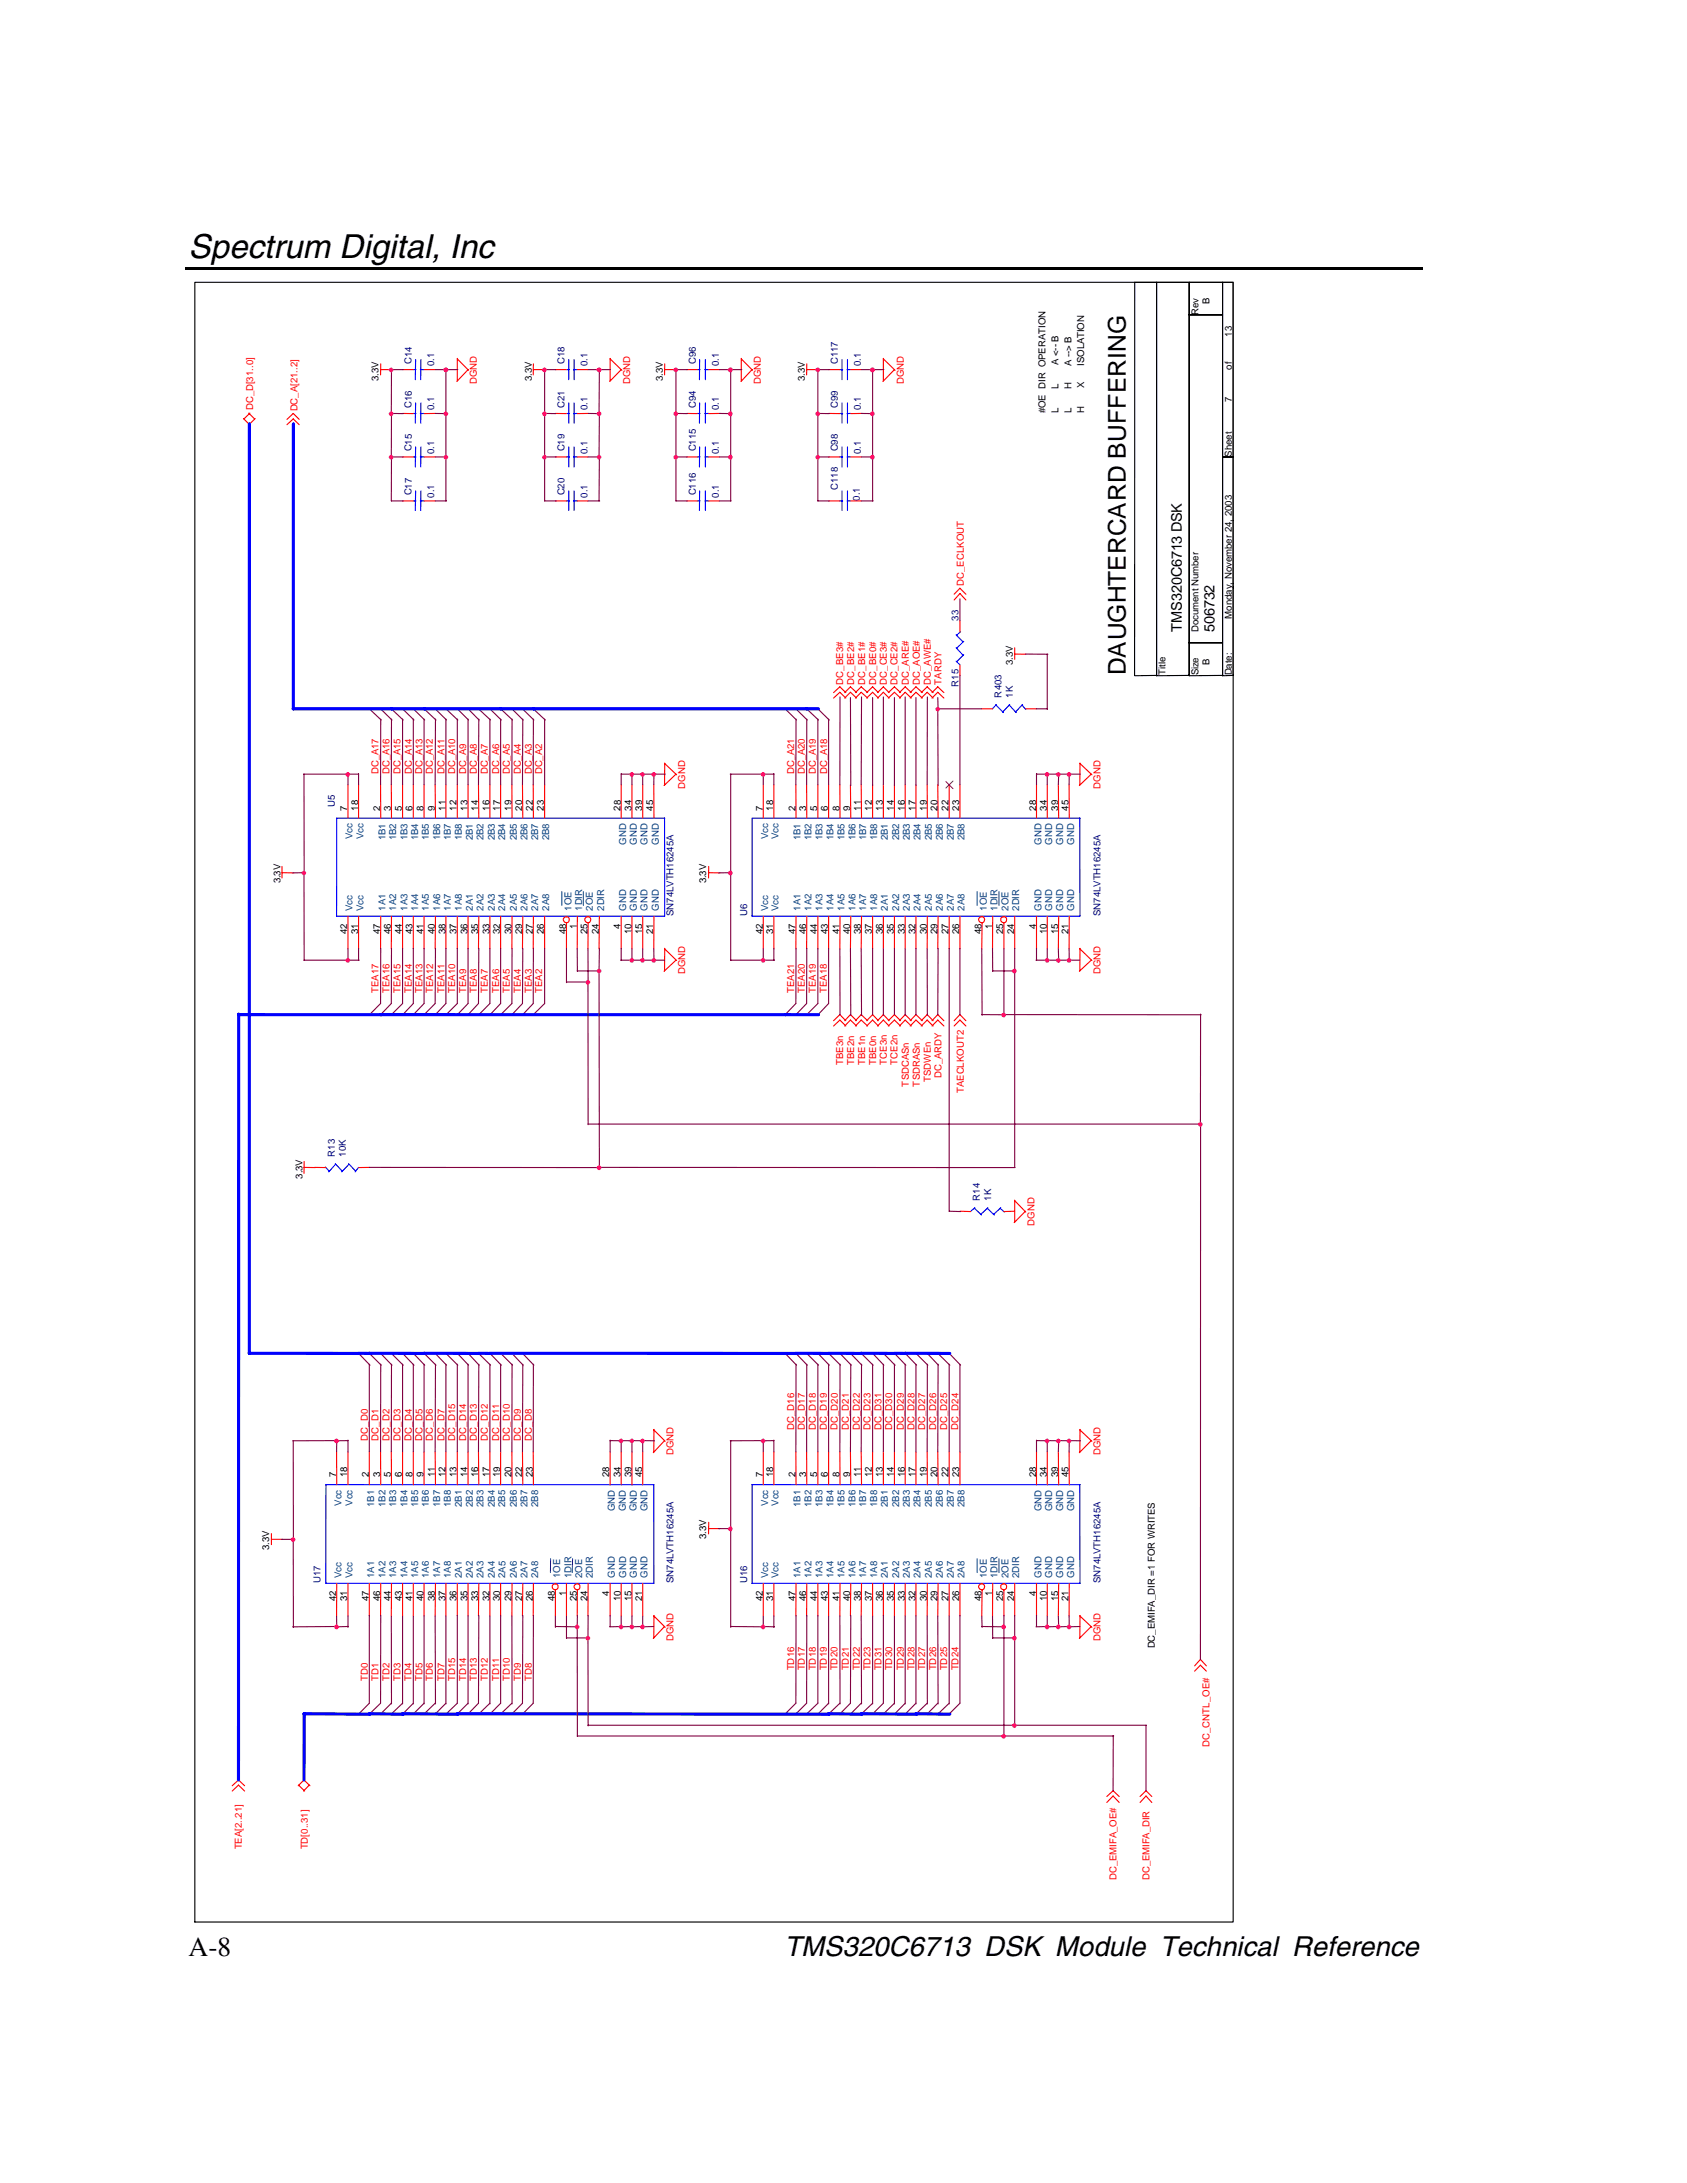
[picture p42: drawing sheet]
<svg xmlns="http://www.w3.org/2000/svg" width="216mm" height="279mm" viewBox="0 0 216 279" stroke-linecap="round" stroke-linejoin="round" font-family="sans-serif">
<defs><g id="words">
<text font-size="4.2" x="24.1" y="33">Spectrum Digital, Inc</text>
<g font-size="3.5">
<text x="24.1" y="250.4">A-8</text>
<text x="100.4" y="250.4">TMS320C6713 DSK Module Technical Reference</text>
</g>
<text font-size="3.1" x="144.1" y="86.4" transform="rotate(-90 144.1 86.4)">DAUGHTERCARD BUFFERING</text>
<g font-size="1.9">
<text x="151.2" y="80.9" transform="rotate(-90 151.2 80.9)">TMS320C6713 DSK</text>
<text x="155.4" y="80.9" transform="rotate(-90 155.4 80.9)">506732</text>
</g>
<g font-size="1.2">
<text x="153.4" y="40.3" transform="rotate(-90 153.4 40.3)">Rev</text>
<text x="154.8" y="38.9" transform="rotate(-90 154.8 38.9)">B</text>
<text x="135.4" y="46.8" transform="rotate(-90 135.4 46.8)">A &lt;-- B</text>
<text x="137.1" y="46.9" transform="rotate(-90 137.1 46.9)">A --&gt; B</text>
<text x="138.8" y="46.8" transform="rotate(-90 138.8 46.8)">ISOLATION</text>
<text x="157.6" y="43.1" transform="rotate(-90 157.6 43.1)">13</text>
<text x="157.6" y="47.3" transform="rotate(-90 157.6 47.3)">of</text>
<text x="48.5" y="48.7" transform="rotate(-90 48.5 48.7)">3.3V</text>
<text x="68.1" y="48.7" transform="rotate(-90 68.1 48.7)">3.3V</text>
<text x="84.8" y="48.7" transform="rotate(-90 84.8 48.7)">3.3V</text>
<text x="103" y="48.7" transform="rotate(-90 103 48.7)">3.3V</text>
<text x="133.8" y="52.9" transform="rotate(-90 133.8 52.9)">#OE DIR OPERATION</text>
<text x="135.4" y="52.9" transform="rotate(-90 135.4 52.9)">L</text>
<text x="135.4" y="49.8" transform="rotate(-90 135.4 49.8)">L</text>
<text x="137.1" y="52.9" transform="rotate(-90 137.1 52.9)">L</text>
<text x="137.1" y="49.8" transform="rotate(-90 137.1 49.8)">H</text>
<text x="138.8" y="52.9" transform="rotate(-90 138.8 52.9)">H</text>
<text x="138.8" y="49.7" transform="rotate(-90 138.8 49.7)">X</text>
<text x="157.6" y="51.5" transform="rotate(-90 157.6 51.5)">7</text>
<text x="157.6" y="58.5" transform="rotate(-90 157.6 58.5)">Sheet</text>
<text x="153.4" y="80.9" transform="rotate(-90 153.4 80.9)">Document Number</text>
<text x="157.6" y="79.2" transform="rotate(-90 157.6 79.2)">Monday, November 24, 2003</text>
<text x="129.6" y="85.1" transform="rotate(-90 129.6 85.1)">3.3V</text>
<text x="149.2" y="86.4" transform="rotate(-90 149.2 86.4)">Title</text>
<text x="153.4" y="86.4" transform="rotate(-90 153.4 86.4)">Size</text>
<text x="154.8" y="85.1" transform="rotate(-90 154.8 85.1)">B</text>
<text x="157.6" y="86.4" transform="rotate(-90 157.6 86.4)">Date:</text>
<text x="44.4" y="103.7" transform="rotate(-90 44.4 103.7)">7</text>
<text x="45.8" y="103.7" transform="rotate(-90 45.8 103.7)">18</text>
<text x="48.6" y="103.7" transform="rotate(-90 48.6 103.7)">2</text>
<text x="50" y="103.7" transform="rotate(-90 50 103.7)">3</text>
<text x="51.4" y="103.7" transform="rotate(-90 51.4 103.7)">5</text>
<text x="52.8" y="103.7" transform="rotate(-90 52.8 103.7)">6</text>
<text x="54.2" y="103.7" transform="rotate(-90 54.2 103.7)">8</text>
<text x="55.6" y="103.7" transform="rotate(-90 55.6 103.7)">9</text>
<text x="57" y="103.7" transform="rotate(-90 57 103.7)">11</text>
<text x="58.4" y="103.7" transform="rotate(-90 58.4 103.7)">12</text>
<text x="59.8" y="103.7" transform="rotate(-90 59.8 103.7)">13</text>
<text x="61.2" y="103.7" transform="rotate(-90 61.2 103.7)">14</text>
<text x="62.7" y="103.7" transform="rotate(-90 62.7 103.7)">16</text>
<text x="64" y="103.7" transform="rotate(-90 64 103.7)">17</text>
<text x="65.4" y="103.7" transform="rotate(-90 65.4 103.7)">19</text>
<text x="66.8" y="103.7" transform="rotate(-90 66.8 103.7)">20</text>
<text x="68.2" y="103.7" transform="rotate(-90 68.2 103.7)">22</text>
<text x="69.6" y="103.7" transform="rotate(-90 69.6 103.7)">23</text>
<text x="79.4" y="103.7" transform="rotate(-90 79.4 103.7)">28</text>
<text x="80.8" y="103.7" transform="rotate(-90 80.8 103.7)">34</text>
<text x="82.2" y="103.7" transform="rotate(-90 82.2 103.7)">39</text>
<text x="83.6" y="103.7" transform="rotate(-90 83.6 103.7)">45</text>
<text x="97.6" y="103.7" transform="rotate(-90 97.6 103.7)">7</text>
<text x="99" y="103.7" transform="rotate(-90 99 103.7)">18</text>
<text x="101.8" y="103.7" transform="rotate(-90 101.8 103.7)">2</text>
<text x="103.2" y="103.7" transform="rotate(-90 103.2 103.7)">3</text>
<text x="104.6" y="103.7" transform="rotate(-90 104.6 103.7)">5</text>
<text x="106" y="103.7" transform="rotate(-90 106 103.7)">6</text>
<text x="107.4" y="103.7" transform="rotate(-90 107.4 103.7)">8</text>
<text x="108.8" y="103.7" transform="rotate(-90 108.8 103.7)">9</text>
<text x="110.2" y="103.7" transform="rotate(-90 110.2 103.7)">11</text>
<text x="111.6" y="103.7" transform="rotate(-90 111.6 103.7)">12</text>
<text x="113" y="103.7" transform="rotate(-90 113 103.7)">13</text>
<text x="114.4" y="103.7" transform="rotate(-90 114.4 103.7)">14</text>
<text x="115.8" y="103.7" transform="rotate(-90 115.8 103.7)">16</text>
<text x="117.2" y="103.7" transform="rotate(-90 117.2 103.7)">17</text>
<text x="118.6" y="103.7" transform="rotate(-90 118.6 103.7)">19</text>
<text x="120" y="103.7" transform="rotate(-90 120 103.7)">20</text>
<text x="121.4" y="103.7" transform="rotate(-90 121.4 103.7)">22</text>
<text x="122.8" y="103.7" transform="rotate(-90 122.8 103.7)">23</text>
<text x="132.6" y="103.7" transform="rotate(-90 132.6 103.7)">28</text>
<text x="134" y="103.7" transform="rotate(-90 134 103.7)">34</text>
<text x="135.4" y="103.7" transform="rotate(-90 135.4 103.7)">39</text>
<text x="136.8" y="103.7" transform="rotate(-90 136.8 103.7)">45</text>
<text x="35.9" y="113.1" transform="rotate(-90 35.9 113.1)">3.3V</text>
<text x="90.4" y="113.1" transform="rotate(-90 90.4 113.1)">3.3V</text>
<text x="44.4" y="119.6" transform="rotate(-90 44.4 119.6)">42</text>
<text x="45.8" y="119.6" transform="rotate(-90 45.8 119.6)">31</text>
<text x="48.6" y="119.6" transform="rotate(-90 48.6 119.6)">47</text>
<text x="50" y="119.6" transform="rotate(-90 50 119.6)">46</text>
<text x="51.4" y="119.6" transform="rotate(-90 51.4 119.6)">44</text>
<text x="52.8" y="119.6" transform="rotate(-90 52.8 119.6)">43</text>
<text x="54.2" y="119.6" transform="rotate(-90 54.2 119.6)">41</text>
<text x="55.6" y="119.6" transform="rotate(-90 55.6 119.6)">40</text>
<text x="57" y="119.6" transform="rotate(-90 57 119.6)">38</text>
<text x="58.4" y="119.6" transform="rotate(-90 58.4 119.6)">37</text>
<text x="59.8" y="119.6" transform="rotate(-90 59.8 119.6)">36</text>
<text x="61.2" y="119.6" transform="rotate(-90 61.2 119.6)">35</text>
<text x="62.7" y="119.6" transform="rotate(-90 62.7 119.6)">33</text>
<text x="64" y="119.6" transform="rotate(-90 64 119.6)">32</text>
<text x="65.4" y="119.6" transform="rotate(-90 65.4 119.6)">30</text>
<text x="66.8" y="119.6" transform="rotate(-90 66.8 119.6)">29</text>
<text x="68.2" y="119.6" transform="rotate(-90 68.2 119.6)">27</text>
<text x="69.6" y="119.6" transform="rotate(-90 69.6 119.6)">26</text>
<text x="72.5" y="119.6" transform="rotate(-90 72.5 119.6)">48</text>
<text x="73.8" y="118.9" transform="rotate(-90 73.8 118.9)">1</text>
<text x="75.2" y="119.6" transform="rotate(-90 75.2 119.6)">25</text>
<text x="76.6" y="119.6" transform="rotate(-90 76.6 119.6)">24</text>
<text x="79.4" y="118.9" transform="rotate(-90 79.4 118.9)">4</text>
<text x="80.8" y="119.6" transform="rotate(-90 80.8 119.6)">10</text>
<text x="82.2" y="119.6" transform="rotate(-90 82.2 119.6)">15</text>
<text x="83.6" y="119.6" transform="rotate(-90 83.6 119.6)">21</text>
<text x="97.6" y="119.6" transform="rotate(-90 97.6 119.6)">42</text>
<text x="99" y="119.6" transform="rotate(-90 99 119.6)">31</text>
<text x="101.8" y="119.6" transform="rotate(-90 101.8 119.6)">47</text>
<text x="103.2" y="119.6" transform="rotate(-90 103.2 119.6)">46</text>
<text x="104.6" y="119.6" transform="rotate(-90 104.6 119.6)">44</text>
<text x="106" y="119.6" transform="rotate(-90 106 119.6)">43</text>
<text x="107.4" y="119.6" transform="rotate(-90 107.4 119.6)">41</text>
<text x="108.8" y="119.6" transform="rotate(-90 108.8 119.6)">40</text>
<text x="110.2" y="119.6" transform="rotate(-90 110.2 119.6)">38</text>
<text x="111.6" y="119.6" transform="rotate(-90 111.6 119.6)">37</text>
<text x="113" y="119.6" transform="rotate(-90 113 119.6)">36</text>
<text x="114.4" y="119.6" transform="rotate(-90 114.4 119.6)">35</text>
<text x="115.8" y="119.6" transform="rotate(-90 115.8 119.6)">33</text>
<text x="117.2" y="119.6" transform="rotate(-90 117.2 119.6)">32</text>
<text x="118.6" y="119.6" transform="rotate(-90 118.6 119.6)">30</text>
<text x="120" y="119.6" transform="rotate(-90 120 119.6)">29</text>
<text x="121.4" y="119.6" transform="rotate(-90 121.4 119.6)">27</text>
<text x="122.8" y="119.6" transform="rotate(-90 122.8 119.6)">26</text>
<text x="125.6" y="119.6" transform="rotate(-90 125.6 119.6)">48</text>
<text x="127" y="118.9" transform="rotate(-90 127 118.9)">1</text>
<text x="128.4" y="119.6" transform="rotate(-90 128.4 119.6)">25</text>
<text x="129.8" y="119.6" transform="rotate(-90 129.8 119.6)">24</text>
<text x="132.6" y="118.9" transform="rotate(-90 132.6 118.9)">4</text>
<text x="134" y="119.6" transform="rotate(-90 134 119.6)">10</text>
<text x="135.4" y="119.6" transform="rotate(-90 135.4 119.6)">15</text>
<text x="136.8" y="119.6" transform="rotate(-90 136.8 119.6)">21</text>
<text x="38.7" y="150.9" transform="rotate(-90 38.7 150.9)">3.3V</text>
<text x="43" y="189.1" transform="rotate(-90 43 189.1)">7</text>
<text x="44.4" y="189.1" transform="rotate(-90 44.4 189.1)">18</text>
<text x="47.2" y="189.1" transform="rotate(-90 47.2 189.1)">2</text>
<text x="48.6" y="189.1" transform="rotate(-90 48.6 189.1)">3</text>
<text x="50" y="189.1" transform="rotate(-90 50 189.1)">5</text>
<text x="51.4" y="189.1" transform="rotate(-90 51.4 189.1)">6</text>
<text x="52.8" y="189.1" transform="rotate(-90 52.8 189.1)">8</text>
<text x="54.2" y="189.1" transform="rotate(-90 54.2 189.1)">9</text>
<text x="55.6" y="189.1" transform="rotate(-90 55.6 189.1)">11</text>
<text x="57" y="189.1" transform="rotate(-90 57 189.1)">12</text>
<text x="58.4" y="189.1" transform="rotate(-90 58.4 189.1)">13</text>
<text x="59.8" y="189.1" transform="rotate(-90 59.8 189.1)">14</text>
<text x="61.2" y="189.1" transform="rotate(-90 61.2 189.1)">16</text>
<text x="62.7" y="189.1" transform="rotate(-90 62.7 189.1)">17</text>
<text x="64" y="189.1" transform="rotate(-90 64 189.1)">19</text>
<text x="65.4" y="189.1" transform="rotate(-90 65.4 189.1)">20</text>
<text x="66.8" y="189.1" transform="rotate(-90 66.8 189.1)">22</text>
<text x="68.2" y="189.1" transform="rotate(-90 68.2 189.1)">23</text>
<text x="78" y="189.1" transform="rotate(-90 78 189.1)">28</text>
<text x="79.4" y="189.1" transform="rotate(-90 79.4 189.1)">34</text>
<text x="80.8" y="189.1" transform="rotate(-90 80.8 189.1)">39</text>
<text x="82.2" y="189.1" transform="rotate(-90 82.2 189.1)">45</text>
<text x="97.6" y="189.1" transform="rotate(-90 97.6 189.1)">7</text>
<text x="99" y="189.1" transform="rotate(-90 99 189.1)">18</text>
<text x="101.8" y="189.1" transform="rotate(-90 101.8 189.1)">2</text>
<text x="103.2" y="189.1" transform="rotate(-90 103.2 189.1)">3</text>
<text x="104.6" y="189.1" transform="rotate(-90 104.6 189.1)">5</text>
<text x="106" y="189.1" transform="rotate(-90 106 189.1)">6</text>
<text x="107.4" y="189.1" transform="rotate(-90 107.4 189.1)">8</text>
<text x="108.8" y="189.1" transform="rotate(-90 108.8 189.1)">9</text>
<text x="110.2" y="189.1" transform="rotate(-90 110.2 189.1)">11</text>
<text x="111.6" y="189.1" transform="rotate(-90 111.6 189.1)">12</text>
<text x="113" y="189.1" transform="rotate(-90 113 189.1)">13</text>
<text x="114.4" y="189.1" transform="rotate(-90 114.4 189.1)">14</text>
<text x="115.8" y="189.1" transform="rotate(-90 115.8 189.1)">16</text>
<text x="117.2" y="189.1" transform="rotate(-90 117.2 189.1)">17</text>
<text x="118.6" y="189.1" transform="rotate(-90 118.6 189.1)">19</text>
<text x="120" y="189.1" transform="rotate(-90 120 189.1)">20</text>
<text x="121.4" y="189.1" transform="rotate(-90 121.4 189.1)">22</text>
<text x="122.8" y="189.1" transform="rotate(-90 122.8 189.1)">23</text>
<text x="132.6" y="189.1" transform="rotate(-90 132.6 189.1)">28</text>
<text x="134" y="189.1" transform="rotate(-90 134 189.1)">34</text>
<text x="135.4" y="189.1" transform="rotate(-90 135.4 189.1)">39</text>
<text x="136.8" y="189.1" transform="rotate(-90 136.8 189.1)">45</text>
<text x="90.4" y="197" transform="rotate(-90 90.4 197)">3.3V</text>
<text x="34.4" y="198.4" transform="rotate(-90 34.4 198.4)">3.3V</text>
<text x="43" y="205" transform="rotate(-90 43 205)">42</text>
<text x="44.4" y="205" transform="rotate(-90 44.4 205)">31</text>
<text x="47.2" y="205" transform="rotate(-90 47.2 205)">47</text>
<text x="48.6" y="205" transform="rotate(-90 48.6 205)">46</text>
<text x="50" y="205" transform="rotate(-90 50 205)">44</text>
<text x="51.4" y="205" transform="rotate(-90 51.4 205)">43</text>
<text x="52.8" y="205" transform="rotate(-90 52.8 205)">41</text>
<text x="54.2" y="205" transform="rotate(-90 54.2 205)">40</text>
<text x="55.6" y="205" transform="rotate(-90 55.6 205)">38</text>
<text x="57" y="205" transform="rotate(-90 57 205)">37</text>
<text x="58.4" y="205" transform="rotate(-90 58.4 205)">36</text>
<text x="59.8" y="205" transform="rotate(-90 59.8 205)">35</text>
<text x="61.2" y="205" transform="rotate(-90 61.2 205)">33</text>
<text x="62.7" y="205" transform="rotate(-90 62.7 205)">32</text>
<text x="64" y="205" transform="rotate(-90 64 205)">30</text>
<text x="65.4" y="205" transform="rotate(-90 65.4 205)">29</text>
<text x="66.8" y="205" transform="rotate(-90 66.8 205)">27</text>
<text x="68.2" y="205" transform="rotate(-90 68.2 205)">26</text>
<text x="71" y="205" transform="rotate(-90 71 205)">48</text>
<text x="72.5" y="204.3" transform="rotate(-90 72.5 204.3)">1</text>
<text x="73.8" y="205" transform="rotate(-90 73.8 205)">25</text>
<text x="75.2" y="205" transform="rotate(-90 75.2 205)">24</text>
<text x="78" y="204.3" transform="rotate(-90 78 204.3)">4</text>
<text x="79.4" y="205" transform="rotate(-90 79.4 205)">10</text>
<text x="80.8" y="205" transform="rotate(-90 80.8 205)">15</text>
<text x="82.2" y="205" transform="rotate(-90 82.2 205)">21</text>
<text x="97.6" y="205" transform="rotate(-90 97.6 205)">42</text>
<text x="99" y="205" transform="rotate(-90 99 205)">31</text>
<text x="101.8" y="205" transform="rotate(-90 101.8 205)">47</text>
<text x="103.2" y="205" transform="rotate(-90 103.2 205)">46</text>
<text x="104.6" y="205" transform="rotate(-90 104.6 205)">44</text>
<text x="106" y="205" transform="rotate(-90 106 205)">43</text>
<text x="107.4" y="205" transform="rotate(-90 107.4 205)">41</text>
<text x="108.8" y="205" transform="rotate(-90 108.8 205)">40</text>
<text x="110.2" y="205" transform="rotate(-90 110.2 205)">38</text>
<text x="111.6" y="205" transform="rotate(-90 111.6 205)">37</text>
<text x="113" y="205" transform="rotate(-90 113 205)">36</text>
<text x="114.4" y="205" transform="rotate(-90 114.4 205)">35</text>
<text x="115.8" y="205" transform="rotate(-90 115.8 205)">33</text>
<text x="117.2" y="205" transform="rotate(-90 117.2 205)">32</text>
<text x="118.6" y="205" transform="rotate(-90 118.6 205)">30</text>
<text x="120" y="205" transform="rotate(-90 120 205)">29</text>
<text x="121.4" y="205" transform="rotate(-90 121.4 205)">27</text>
<text x="122.8" y="205" transform="rotate(-90 122.8 205)">26</text>
<text x="125.6" y="205" transform="rotate(-90 125.6 205)">48</text>
<text x="127" y="204.3" transform="rotate(-90 127 204.3)">1</text>
<text x="128.4" y="205" transform="rotate(-90 128.4 205)">25</text>
<text x="129.8" y="205" transform="rotate(-90 129.8 205)">24</text>
<text x="132.6" y="204.3" transform="rotate(-90 132.6 204.3)">4</text>
<text x="134" y="205" transform="rotate(-90 134 205)">10</text>
<text x="135.4" y="205" transform="rotate(-90 135.4 205)">15</text>
<text x="136.8" y="205" transform="rotate(-90 136.8 205)">21</text>
<text x="147.8" y="211" transform="rotate(-90 147.8 211)">DC_EMIFA_DIR =1 FOR WRITES</text>
</g>
<g font-size="1.2" fill="#000080">
<text x="52.7" y="46.6" transform="rotate(-90 52.7 46.6)">C14</text>
<text x="55.6" y="46.9" transform="rotate(-90 55.6 46.9)">0.1</text>
<text x="72.2" y="46.6" transform="rotate(-90 72.2 46.6)">C18</text>
<text x="75.2" y="46.9" transform="rotate(-90 75.2 46.9)">0.1</text>
<text x="89" y="46.6" transform="rotate(-90 89 46.6)">C96</text>
<text x="92" y="46.9" transform="rotate(-90 92 46.9)">0.1</text>
<text x="107.2" y="46.6" transform="rotate(-90 107.2 46.6)">C117</text>
<text x="110.2" y="46.9" transform="rotate(-90 110.2 46.9)">0.1</text>
<text x="52.7" y="52.3" transform="rotate(-90 52.7 52.3)">C16</text>
<text x="55.6" y="52.5" transform="rotate(-90 55.6 52.5)">0.1</text>
<text x="72.2" y="52.3" transform="rotate(-90 72.2 52.3)">C21</text>
<text x="75.2" y="52.5" transform="rotate(-90 75.2 52.5)">0.1</text>
<text x="89" y="52.3" transform="rotate(-90 89 52.3)">C94</text>
<text x="92" y="52.5" transform="rotate(-90 92 52.5)">0.1</text>
<text x="107.2" y="52.3" transform="rotate(-90 107.2 52.3)">C99</text>
<text x="110.2" y="52.5" transform="rotate(-90 110.2 52.5)">0.1</text>
<text x="52.7" y="57.8" transform="rotate(-90 52.7 57.8)">C15</text>
<text x="55.6" y="58.1" transform="rotate(-90 55.6 58.1)">0.1</text>
<text x="72.2" y="57.8" transform="rotate(-90 72.2 57.8)">C19</text>
<text x="75.2" y="58.1" transform="rotate(-90 75.2 58.1)">0.1</text>
<text x="89" y="57.8" transform="rotate(-90 89 57.8)">C115</text>
<text x="92" y="58.1" transform="rotate(-90 92 58.1)">0.1</text>
<text x="107.2" y="57.8" transform="rotate(-90 107.2 57.8)">C98</text>
<text x="110.2" y="58.1" transform="rotate(-90 110.2 58.1)">0.1</text>
<text x="52.7" y="63.4" transform="rotate(-90 52.7 63.4)">C17</text>
<text x="55.6" y="63.7" transform="rotate(-90 55.6 63.7)">0.1</text>
<text x="72.2" y="63.4" transform="rotate(-90 72.2 63.4)">C20</text>
<text x="75.2" y="63.7" transform="rotate(-90 75.2 63.7)">0.1</text>
<text x="89" y="63.4" transform="rotate(-90 89 63.4)">C116</text>
<text x="92" y="63.7" transform="rotate(-90 92 63.7)">0.1</text>
<text x="107.2" y="62.7" transform="rotate(-90 107.2 62.7)">C118</text>
<text x="110" y="64.1" transform="rotate(-90 110 64.1)">0.1</text>
<text x="122.7" y="79.5" transform="rotate(-90 122.7 79.5)">33</text>
<text x="122.7" y="87.9" transform="rotate(-90 122.7 87.9)">R15</text>
<text x="128.2" y="89.3" transform="rotate(-90 128.2 89.3)">R403</text>
<text x="129.6" y="89.3" transform="rotate(-90 129.6 89.3)">1K</text>
<text x="42.9" y="103.3" transform="rotate(-90 42.9 103.3)">U5</text>
<text x="86.2" y="117.3" transform="rotate(-90 86.2 117.3)">SN74LVTH16245A</text>
<text x="95.6" y="117.3" transform="rotate(-90 95.6 117.3)">U6</text>
<text x="140.8" y="117.3" transform="rotate(-90 140.8 117.3)">SN74LVTH16245A</text>
<text x="42.9" y="148" transform="rotate(-90 42.9 148)">R13</text>
<text x="44.2" y="148" transform="rotate(-90 44.2 148)">10K</text>
<text x="125.4" y="153.7" transform="rotate(-90 125.4 153.7)">R14</text>
<text x="126.8" y="153.7" transform="rotate(-90 126.8 153.7)">1K</text>
<text x="41" y="202.6" transform="rotate(-90 41 202.6)">U17</text>
<text x="86.2" y="202.6" transform="rotate(-90 86.2 202.6)">SN74LVTH16245A</text>
<text x="95.6" y="202.6" transform="rotate(-90 95.6 202.6)">U16</text>
<text x="140.8" y="202.6" transform="rotate(-90 140.8 202.6)">SN74LVTH16245A</text>
</g>
<g font-size="1.2" fill="#f00">
<text x="32.4" y="52.5" transform="rotate(-90 32.4 52.5)">DC_D[31..0]</text>
<text x="38.1" y="52.6" transform="rotate(-90 38.1 52.6)">DC_A[21..2]</text>
<text x="61" y="49.2" transform="rotate(-90 61 49.2)">DGND</text>
<text x="80.7" y="49.2" transform="rotate(-90 80.7 49.2)">DGND</text>
<text x="97.4" y="49.2" transform="rotate(-90 97.4 49.2)">DGND</text>
<text x="115.7" y="49.2" transform="rotate(-90 115.7 49.2)">DGND</text>
<text x="123.3" y="75" transform="rotate(-90 123.3 75)">DC_ECLKOUT</text>
<text x="107.9" y="87.6" transform="rotate(-90 107.9 87.6)">DC_BE3#</text>
<text x="109.3" y="87.6" transform="rotate(-90 109.3 87.6)">DC_BE2#</text>
<text x="110.7" y="87.6" transform="rotate(-90 110.7 87.6)">DC_BE1#</text>
<text x="112.1" y="87.6" transform="rotate(-90 112.1 87.6)">DC_BE0#</text>
<text x="113.5" y="87.6" transform="rotate(-90 113.5 87.6)">DC_CE3#</text>
<text x="114.9" y="87.6" transform="rotate(-90 114.9 87.6)">DC_CE2#</text>
<text x="116.3" y="87.6" transform="rotate(-90 116.3 87.6)">DC_ARE#</text>
<text x="117.7" y="87.6" transform="rotate(-90 117.7 87.6)">DC_AOE#</text>
<text x="119.1" y="87.6" transform="rotate(-90 119.1 87.6)">DC_AWE#</text>
<text x="120.5" y="87.6" transform="rotate(-90 120.5 87.6)">TARDY</text>
<text x="48.5" y="99.1" transform="rotate(-90 48.5 99.1)">DC_A17</text>
<text x="49.9" y="99.1" transform="rotate(-90 49.9 99.1)">DC_A16</text>
<text x="51.2" y="99.1" transform="rotate(-90 51.2 99.1)">DC_A15</text>
<text x="52.7" y="99.1" transform="rotate(-90 52.7 99.1)">DC_A14</text>
<text x="54" y="99.1" transform="rotate(-90 54 99.1)">DC_A13</text>
<text x="55.4" y="99.1" transform="rotate(-90 55.4 99.1)">DC_A12</text>
<text x="56.9" y="99.1" transform="rotate(-90 56.9 99.1)">DC_A11</text>
<text x="58.3" y="99.1" transform="rotate(-90 58.3 99.1)">DC_A10</text>
<text x="59.7" y="99.1" transform="rotate(-90 59.7 99.1)">DC_A9</text>
<text x="61" y="99.1" transform="rotate(-90 61 99.1)">DC_A8</text>
<text x="62.4" y="99.1" transform="rotate(-90 62.4 99.1)">DC_A7</text>
<text x="63.9" y="99.1" transform="rotate(-90 63.9 99.1)">DC_A6</text>
<text x="65.2" y="99.1" transform="rotate(-90 65.2 99.1)">DC_A5</text>
<text x="66.7" y="99.1" transform="rotate(-90 66.7 99.1)">DC_A4</text>
<text x="68.1" y="99.1" transform="rotate(-90 68.1 99.1)">DC_A3</text>
<text x="69.4" y="99.1" transform="rotate(-90 69.4 99.1)">DC_A2</text>
<text x="87.7" y="100.9" transform="rotate(-90 87.7 100.9)">DGND</text>
<text x="101.6" y="99.1" transform="rotate(-90 101.6 99.1)">DC_A21</text>
<text x="103" y="99.1" transform="rotate(-90 103 99.1)">DC_A20</text>
<text x="104.4" y="99.1" transform="rotate(-90 104.4 99.1)">DC_A19</text>
<text x="105.9" y="99.1" transform="rotate(-90 105.9 99.1)">DC_A18</text>
<text x="140.8" y="100.9" transform="rotate(-90 140.8 100.9)">DGND</text>
<text x="87.7" y="124.7" transform="rotate(-90 87.7 124.7)">DGND</text>
<text x="140.8" y="124.7" transform="rotate(-90 140.8 124.7)">DGND</text>
<text x="48.5" y="127.1" transform="rotate(-90 48.5 127.1)">TEA17</text>
<text x="49.9" y="127.1" transform="rotate(-90 49.9 127.1)">TEA16</text>
<text x="51.2" y="127.1" transform="rotate(-90 51.2 127.1)">TEA15</text>
<text x="52.7" y="127.1" transform="rotate(-90 52.7 127.1)">TEA14</text>
<text x="54" y="127.1" transform="rotate(-90 54 127.1)">TEA13</text>
<text x="55.4" y="127.1" transform="rotate(-90 55.4 127.1)">TEA12</text>
<text x="56.9" y="127.1" transform="rotate(-90 56.9 127.1)">TEA11</text>
<text x="58.3" y="127.1" transform="rotate(-90 58.3 127.1)">TEA10</text>
<text x="59.7" y="127.1" transform="rotate(-90 59.7 127.1)">TEA9</text>
<text x="61" y="127.1" transform="rotate(-90 61 127.1)">TEA8</text>
<text x="62.4" y="127.1" transform="rotate(-90 62.4 127.1)">TEA7</text>
<text x="63.9" y="127.1" transform="rotate(-90 63.9 127.1)">TEA6</text>
<text x="65.2" y="127.1" transform="rotate(-90 65.2 127.1)">TEA5</text>
<text x="66.7" y="127.1" transform="rotate(-90 66.7 127.1)">TEA4</text>
<text x="68.1" y="127.1" transform="rotate(-90 68.1 127.1)">TEA3</text>
<text x="69.4" y="127.1" transform="rotate(-90 69.4 127.1)">TEA2</text>
<text x="101.6" y="127.1" transform="rotate(-90 101.6 127.1)">TEA21</text>
<text x="103" y="127.1" transform="rotate(-90 103 127.1)">TEA20</text>
<text x="104.4" y="127.1" transform="rotate(-90 104.4 127.1)">TEA19</text>
<text x="105.8" y="127.1" transform="rotate(-90 105.8 127.1)">TEA18</text>
<text x="107.9" y="136.3" transform="rotate(-90 107.9 136.3)">TBE3n</text>
<text x="109.3" y="136.3" transform="rotate(-90 109.3 136.3)">TBE2n</text>
<text x="110.7" y="136.3" transform="rotate(-90 110.7 136.3)">TBE1n</text>
<text x="112.1" y="136.3" transform="rotate(-90 112.1 136.3)">TBE0n</text>
<text x="113.5" y="136.3" transform="rotate(-90 113.5 136.3)">TCE3n</text>
<text x="114.9" y="136.3" transform="rotate(-90 114.9 136.3)">TCE2n</text>
<text x="120.5" y="138" transform="rotate(-90 120.5 138)">DC_ARDY</text>
<text x="116.3" y="139.1" transform="rotate(-90 116.3 139.1)">TSDCASn</text>
<text x="117.7" y="139.1" transform="rotate(-90 117.7 139.1)">TSDRASn</text>
<text x="119.1" y="138.5" transform="rotate(-90 119.1 138.5)">TSDWEn</text>
<text x="123.3" y="140" transform="rotate(-90 123.3 140)">TAECLKOUT2</text>
<text x="132.4" y="156.9" transform="rotate(-90 132.4 156.9)">DGND</text>
<text x="47.1" y="184.4" transform="rotate(-90 47.1 184.4)">DC_D0</text>
<text x="48.5" y="184.4" transform="rotate(-90 48.5 184.4)">DC_D1</text>
<text x="49.9" y="184.4" transform="rotate(-90 49.9 184.4)">DC_D2</text>
<text x="51.2" y="184.4" transform="rotate(-90 51.2 184.4)">DC_D3</text>
<text x="52.7" y="184.4" transform="rotate(-90 52.7 184.4)">DC_D4</text>
<text x="54" y="184.4" transform="rotate(-90 54 184.4)">DC_D5</text>
<text x="55.4" y="184.4" transform="rotate(-90 55.4 184.4)">DC_D6</text>
<text x="56.9" y="184.4" transform="rotate(-90 56.9 184.4)">DC_D7</text>
<text x="58.3" y="184.4" transform="rotate(-90 58.3 184.4)">DC_D15</text>
<text x="59.7" y="184.4" transform="rotate(-90 59.7 184.4)">DC_D14</text>
<text x="61" y="184.4" transform="rotate(-90 61 184.4)">DC_D13</text>
<text x="62.4" y="184.4" transform="rotate(-90 62.4 184.4)">DC_D12</text>
<text x="63.9" y="184.4" transform="rotate(-90 63.9 184.4)">DC_D11</text>
<text x="65.2" y="184.4" transform="rotate(-90 65.2 184.4)">DC_D10</text>
<text x="66.7" y="184.4" transform="rotate(-90 66.7 184.4)">DC_D9</text>
<text x="68.1" y="184.4" transform="rotate(-90 68.1 184.4)">DC_D8</text>
<text x="101.6" y="183" transform="rotate(-90 101.6 183)">DC_D16</text>
<text x="103" y="183" transform="rotate(-90 103 183)">DC_D17</text>
<text x="104.4" y="183" transform="rotate(-90 104.4 183)">DC_D18</text>
<text x="105.8" y="183" transform="rotate(-90 105.8 183)">DC_D19</text>
<text x="107.2" y="183" transform="rotate(-90 107.2 183)">DC_D20</text>
<text x="108.6" y="183" transform="rotate(-90 108.6 183)">DC_D21</text>
<text x="110" y="183" transform="rotate(-90 110 183)">DC_D22</text>
<text x="111.4" y="183" transform="rotate(-90 111.4 183)">DC_D23</text>
<text x="112.8" y="183" transform="rotate(-90 112.8 183)">DC_D31</text>
<text x="114.2" y="183" transform="rotate(-90 114.2 183)">DC_D30</text>
<text x="115.7" y="183" transform="rotate(-90 115.7 183)">DC_D29</text>
<text x="117" y="183" transform="rotate(-90 117 183)">DC_D28</text>
<text x="118.4" y="183" transform="rotate(-90 118.4 183)">DC_D27</text>
<text x="119.8" y="183" transform="rotate(-90 119.8 183)">DC_D26</text>
<text x="121.2" y="183" transform="rotate(-90 121.2 183)">DC_D25</text>
<text x="122.6" y="183" transform="rotate(-90 122.6 183)">DC_D24</text>
<text x="86.2" y="186.2" transform="rotate(-90 86.2 186.2)">DGND</text>
<text x="140.8" y="186.2" transform="rotate(-90 140.8 186.2)">DGND</text>
<text x="47.1" y="215.2" transform="rotate(-90 47.1 215.2)">TD0</text>
<text x="48.5" y="215.2" transform="rotate(-90 48.5 215.2)">TD1</text>
<text x="49.9" y="215.2" transform="rotate(-90 49.9 215.2)">TD2</text>
<text x="51.2" y="215.2" transform="rotate(-90 51.2 215.2)">TD3</text>
<text x="52.7" y="215.2" transform="rotate(-90 52.7 215.2)">TD4</text>
<text x="54" y="215.2" transform="rotate(-90 54 215.2)">TD5</text>
<text x="55.4" y="215.2" transform="rotate(-90 55.4 215.2)">TD6</text>
<text x="56.9" y="215.2" transform="rotate(-90 56.9 215.2)">TD7</text>
<text x="58.3" y="215.2" transform="rotate(-90 58.3 215.2)">TD15</text>
<text x="59.7" y="215.2" transform="rotate(-90 59.7 215.2)">TD14</text>
<text x="61" y="215.2" transform="rotate(-90 61 215.2)">TD13</text>
<text x="62.4" y="215.2" transform="rotate(-90 62.4 215.2)">TD12</text>
<text x="63.9" y="215.2" transform="rotate(-90 63.9 215.2)">TD11</text>
<text x="65.2" y="215.2" transform="rotate(-90 65.2 215.2)">TD10</text>
<text x="66.7" y="215.2" transform="rotate(-90 66.7 215.2)">TD9</text>
<text x="68.1" y="215.2" transform="rotate(-90 68.1 215.2)">TD8</text>
<text x="86.2" y="210" transform="rotate(-90 86.2 210)">DGND</text>
<text x="101.6" y="213.8" transform="rotate(-90 101.6 213.8)">TD16</text>
<text x="103" y="213.8" transform="rotate(-90 103 213.8)">TD17</text>
<text x="104.4" y="213.8" transform="rotate(-90 104.4 213.8)">TD18</text>
<text x="105.8" y="213.8" transform="rotate(-90 105.8 213.8)">TD19</text>
<text x="107.2" y="213.8" transform="rotate(-90 107.2 213.8)">TD20</text>
<text x="108.6" y="213.8" transform="rotate(-90 108.6 213.8)">TD21</text>
<text x="110" y="213.8" transform="rotate(-90 110 213.8)">TD22</text>
<text x="111.4" y="213.8" transform="rotate(-90 111.4 213.8)">TD23</text>
<text x="112.8" y="213.8" transform="rotate(-90 112.8 213.8)">TD31</text>
<text x="114.2" y="213.8" transform="rotate(-90 114.2 213.8)">TD30</text>
<text x="115.7" y="213.8" transform="rotate(-90 115.7 213.8)">TD29</text>
<text x="117" y="213.8" transform="rotate(-90 117 213.8)">TD28</text>
<text x="118.4" y="213.8" transform="rotate(-90 118.4 213.8)">TD27</text>
<text x="119.8" y="213.8" transform="rotate(-90 119.8 213.8)">TD26</text>
<text x="121.2" y="213.8" transform="rotate(-90 121.2 213.8)">TD25</text>
<text x="122.7" y="213.8" transform="rotate(-90 122.7 213.8)">TD24</text>
<text x="140.8" y="210" transform="rotate(-90 140.8 210)">DGND</text>
<text x="154.8" y="223.6" transform="rotate(-90 154.8 223.6)">DC_CNTL_OE#</text>
<text x="30.9" y="236.7" transform="rotate(-90 30.9 236.7)">TEA[2..21]</text>
<text x="39.4" y="236.7" transform="rotate(-90 39.4 236.7)">TD[0..31]</text>
<text x="142.9" y="240.6" transform="rotate(-90 142.9 240.6)">DC_EMIFA_OE#</text>
<text x="147.1" y="240.6" transform="rotate(-90 147.1 240.6)">DC_EMIFA_DIR</text>
</g>
<g font-size="1.2" fill="#004080">
<text x="45.1" y="107.4" transform="rotate(-90 45.1 107.4)">Vcc</text>
<text x="46.5" y="107.4" transform="rotate(-90 46.5 107.4)">Vcc</text>
<text x="49.3" y="107.6" transform="rotate(-90 49.3 107.6)">1B1</text>
<text x="50.7" y="107.6" transform="rotate(-90 50.7 107.6)">1B2</text>
<text x="52.1" y="107.6" transform="rotate(-90 52.1 107.6)">1B3</text>
<text x="53.5" y="107.6" transform="rotate(-90 53.5 107.6)">1B4</text>
<text x="54.9" y="107.6" transform="rotate(-90 54.9 107.6)">1B5</text>
<text x="56.3" y="107.6" transform="rotate(-90 56.3 107.6)">1B6</text>
<text x="57.7" y="107.6" transform="rotate(-90 57.7 107.6)">1B7</text>
<text x="59.1" y="107.6" transform="rotate(-90 59.1 107.6)">1B8</text>
<text x="60.5" y="107.6" transform="rotate(-90 60.5 107.6)">2B1</text>
<text x="61.9" y="107.6" transform="rotate(-90 61.9 107.6)">2B2</text>
<text x="63.3" y="107.6" transform="rotate(-90 63.3 107.6)">2B3</text>
<text x="64.7" y="107.6" transform="rotate(-90 64.7 107.6)">2B4</text>
<text x="66.1" y="107.6" transform="rotate(-90 66.1 107.6)">2B5</text>
<text x="67.5" y="107.6" transform="rotate(-90 67.5 107.6)">2B6</text>
<text x="68.9" y="107.6" transform="rotate(-90 68.9 107.6)">2B7</text>
<text x="70.3" y="107.6" transform="rotate(-90 70.3 107.6)">2B8</text>
<text x="98.3" y="107.4" transform="rotate(-90 98.3 107.4)">Vcc</text>
<text x="99.7" y="107.4" transform="rotate(-90 99.7 107.4)">Vcc</text>
<text x="102.5" y="107.6" transform="rotate(-90 102.5 107.6)">1B1</text>
<text x="103.8" y="107.6" transform="rotate(-90 103.8 107.6)">1B2</text>
<text x="105.3" y="107.6" transform="rotate(-90 105.3 107.6)">1B3</text>
<text x="106.7" y="107.6" transform="rotate(-90 106.7 107.6)">1B4</text>
<text x="108.1" y="107.6" transform="rotate(-90 108.1 107.6)">1B5</text>
<text x="109.5" y="107.6" transform="rotate(-90 109.5 107.6)">1B6</text>
<text x="110.9" y="107.6" transform="rotate(-90 110.9 107.6)">1B7</text>
<text x="112.3" y="107.6" transform="rotate(-90 112.3 107.6)">1B8</text>
<text x="113.6" y="107.6" transform="rotate(-90 113.6 107.6)">2B1</text>
<text x="115.1" y="107.6" transform="rotate(-90 115.1 107.6)">2B2</text>
<text x="116.5" y="107.6" transform="rotate(-90 116.5 107.6)">2B3</text>
<text x="117.8" y="107.6" transform="rotate(-90 117.8 107.6)">2B4</text>
<text x="119.3" y="107.6" transform="rotate(-90 119.3 107.6)">2B5</text>
<text x="120.7" y="107.6" transform="rotate(-90 120.7 107.6)">2B6</text>
<text x="122.1" y="107.6" transform="rotate(-90 122.1 107.6)">2B7</text>
<text x="123.4" y="107.6" transform="rotate(-90 123.4 107.6)">2B8</text>
<text x="80.1" y="108.1" transform="rotate(-90 80.1 108.1)">GND</text>
<text x="81.5" y="108.1" transform="rotate(-90 81.5 108.1)">GND</text>
<text x="82.8" y="108.1" transform="rotate(-90 82.8 108.1)">GND</text>
<text x="84.3" y="108.1" transform="rotate(-90 84.3 108.1)">GND</text>
<text x="133.3" y="108.1" transform="rotate(-90 133.3 108.1)">GND</text>
<text x="134.7" y="108.1" transform="rotate(-90 134.7 108.1)">GND</text>
<text x="136.1" y="108.1" transform="rotate(-90 136.1 108.1)">GND</text>
<text x="137.5" y="108.1" transform="rotate(-90 137.5 108.1)">GND</text>
<text x="45.1" y="116.6" transform="rotate(-90 45.1 116.6)">Vcc</text>
<text x="46.5" y="116.6" transform="rotate(-90 46.5 116.6)">Vcc</text>
<text x="49.3" y="116.6" transform="rotate(-90 49.3 116.6)">1A1</text>
<text x="50.7" y="116.6" transform="rotate(-90 50.7 116.6)">1A2</text>
<text x="52.1" y="116.6" transform="rotate(-90 52.1 116.6)">1A3</text>
<text x="53.5" y="116.6" transform="rotate(-90 53.5 116.6)">1A4</text>
<text x="54.9" y="116.6" transform="rotate(-90 54.9 116.6)">1A5</text>
<text x="56.3" y="116.6" transform="rotate(-90 56.3 116.6)">1A6</text>
<text x="57.7" y="116.6" transform="rotate(-90 57.7 116.6)">1A7</text>
<text x="59.1" y="116.6" transform="rotate(-90 59.1 116.6)">1A8</text>
<text x="60.5" y="116.6" transform="rotate(-90 60.5 116.6)">2A1</text>
<text x="61.9" y="116.6" transform="rotate(-90 61.9 116.6)">2A2</text>
<text x="63.3" y="116.6" transform="rotate(-90 63.3 116.6)">2A3</text>
<text x="64.7" y="116.6" transform="rotate(-90 64.7 116.6)">2A4</text>
<text x="66.1" y="116.6" transform="rotate(-90 66.1 116.6)">2A5</text>
<text x="67.5" y="116.6" transform="rotate(-90 67.5 116.6)">2A6</text>
<text x="68.9" y="116.6" transform="rotate(-90 68.9 116.6)">2A7</text>
<text x="70.3" y="116.6" transform="rotate(-90 70.3 116.6)">2A8</text>
<text x="73.1" y="116.6" transform="rotate(-90 73.1 116.6)">1OE</text>
<text x="74.5" y="116.6" transform="rotate(-90 74.5 116.6)">1DIR</text>
<text x="75.9" y="116.6" transform="rotate(-90 75.9 116.6)">2OE</text>
<text x="77.3" y="116.6" transform="rotate(-90 77.3 116.6)">2DIR</text>
<text x="80.1" y="116.6" transform="rotate(-90 80.1 116.6)">GND</text>
<text x="81.5" y="116.6" transform="rotate(-90 81.5 116.6)">GND</text>
<text x="82.8" y="116.6" transform="rotate(-90 82.8 116.6)">GND</text>
<text x="84.3" y="116.6" transform="rotate(-90 84.3 116.6)">GND</text>
<text x="98.3" y="116.6" transform="rotate(-90 98.3 116.6)">Vcc</text>
<text x="99.7" y="116.6" transform="rotate(-90 99.7 116.6)">Vcc</text>
<text x="102.5" y="116.6" transform="rotate(-90 102.5 116.6)">1A1</text>
<text x="103.8" y="116.6" transform="rotate(-90 103.8 116.6)">1A2</text>
<text x="105.3" y="116.6" transform="rotate(-90 105.3 116.6)">1A3</text>
<text x="106.7" y="116.6" transform="rotate(-90 106.7 116.6)">1A4</text>
<text x="108.1" y="116.6" transform="rotate(-90 108.1 116.6)">1A5</text>
<text x="109.5" y="116.6" transform="rotate(-90 109.5 116.6)">1A6</text>
<text x="110.8" y="116.6" transform="rotate(-90 110.8 116.6)">1A7</text>
<text x="112.3" y="116.6" transform="rotate(-90 112.3 116.6)">1A8</text>
<text x="113.6" y="116.6" transform="rotate(-90 113.6 116.6)">2A1</text>
<text x="115.1" y="116.6" transform="rotate(-90 115.1 116.6)">2A2</text>
<text x="116.5" y="116.6" transform="rotate(-90 116.5 116.6)">2A3</text>
<text x="117.8" y="116.6" transform="rotate(-90 117.8 116.6)">2A4</text>
<text x="119.3" y="116.6" transform="rotate(-90 119.3 116.6)">2A5</text>
<text x="120.7" y="116.6" transform="rotate(-90 120.7 116.6)">2A6</text>
<text x="122.1" y="116.6" transform="rotate(-90 122.1 116.6)">2A7</text>
<text x="123.4" y="116.6" transform="rotate(-90 123.4 116.6)">2A8</text>
<text x="126.3" y="116.6" transform="rotate(-90 126.3 116.6)">1OE</text>
<text x="127.7" y="116.6" transform="rotate(-90 127.7 116.6)">1DIR</text>
<text x="129.1" y="116.6" transform="rotate(-90 129.1 116.6)">2OE</text>
<text x="130.5" y="116.6" transform="rotate(-90 130.5 116.6)">2DIR</text>
<text x="133.3" y="116.6" transform="rotate(-90 133.3 116.6)">GND</text>
<text x="134.7" y="116.6" transform="rotate(-90 134.7 116.6)">GND</text>
<text x="136.1" y="116.6" transform="rotate(-90 136.1 116.6)">GND</text>
<text x="137.5" y="116.6" transform="rotate(-90 137.5 116.6)">GND</text>
<text x="43.7" y="192.7" transform="rotate(-90 43.7 192.7)">Vcc</text>
<text x="45.1" y="192.7" transform="rotate(-90 45.1 192.7)">Vcc</text>
<text x="47.9" y="192.9" transform="rotate(-90 47.9 192.9)">1B1</text>
<text x="49.3" y="192.9" transform="rotate(-90 49.3 192.9)">1B2</text>
<text x="50.7" y="192.9" transform="rotate(-90 50.7 192.9)">1B3</text>
<text x="52.1" y="192.9" transform="rotate(-90 52.1 192.9)">1B4</text>
<text x="53.5" y="192.9" transform="rotate(-90 53.5 192.9)">1B5</text>
<text x="54.9" y="192.9" transform="rotate(-90 54.9 192.9)">1B6</text>
<text x="56.3" y="192.9" transform="rotate(-90 56.3 192.9)">1B7</text>
<text x="57.7" y="192.9" transform="rotate(-90 57.7 192.9)">1B8</text>
<text x="59.1" y="192.9" transform="rotate(-90 59.1 192.9)">2B1</text>
<text x="60.5" y="192.9" transform="rotate(-90 60.5 192.9)">2B2</text>
<text x="61.9" y="192.9" transform="rotate(-90 61.9 192.9)">2B3</text>
<text x="63.3" y="192.9" transform="rotate(-90 63.3 192.9)">2B4</text>
<text x="64.7" y="192.9" transform="rotate(-90 64.7 192.9)">2B5</text>
<text x="66.1" y="192.9" transform="rotate(-90 66.1 192.9)">2B6</text>
<text x="67.5" y="192.9" transform="rotate(-90 67.5 192.9)">2B7</text>
<text x="68.9" y="192.9" transform="rotate(-90 68.9 192.9)">2B8</text>
<text x="78.7" y="193.4" transform="rotate(-90 78.7 193.4)">GND</text>
<text x="80.1" y="193.4" transform="rotate(-90 80.1 193.4)">GND</text>
<text x="81.5" y="193.4" transform="rotate(-90 81.5 193.4)">GND</text>
<text x="82.8" y="193.4" transform="rotate(-90 82.8 193.4)">GND</text>
<text x="98.3" y="192.7" transform="rotate(-90 98.3 192.7)">Vcc</text>
<text x="99.7" y="192.7" transform="rotate(-90 99.7 192.7)">Vcc</text>
<text x="102.5" y="192.9" transform="rotate(-90 102.5 192.9)">1B1</text>
<text x="103.8" y="192.9" transform="rotate(-90 103.8 192.9)">1B2</text>
<text x="105.3" y="192.9" transform="rotate(-90 105.3 192.9)">1B3</text>
<text x="106.7" y="192.9" transform="rotate(-90 106.7 192.9)">1B4</text>
<text x="108.1" y="192.9" transform="rotate(-90 108.1 192.9)">1B5</text>
<text x="109.5" y="192.9" transform="rotate(-90 109.5 192.9)">1B6</text>
<text x="110.9" y="192.9" transform="rotate(-90 110.9 192.9)">1B7</text>
<text x="112.3" y="192.9" transform="rotate(-90 112.3 192.9)">1B8</text>
<text x="113.6" y="192.9" transform="rotate(-90 113.6 192.9)">2B1</text>
<text x="115.1" y="192.9" transform="rotate(-90 115.1 192.9)">2B2</text>
<text x="116.5" y="192.9" transform="rotate(-90 116.5 192.9)">2B3</text>
<text x="117.8" y="192.9" transform="rotate(-90 117.8 192.9)">2B4</text>
<text x="119.3" y="192.9" transform="rotate(-90 119.3 192.9)">2B5</text>
<text x="120.7" y="192.9" transform="rotate(-90 120.7 192.9)">2B6</text>
<text x="122.1" y="192.9" transform="rotate(-90 122.1 192.9)">2B7</text>
<text x="123.4" y="192.9" transform="rotate(-90 123.4 192.9)">2B8</text>
<text x="133.3" y="193.4" transform="rotate(-90 133.3 193.4)">GND</text>
<text x="134.7" y="193.4" transform="rotate(-90 134.7 193.4)">GND</text>
<text x="136.1" y="193.4" transform="rotate(-90 136.1 193.4)">GND</text>
<text x="137.5" y="193.4" transform="rotate(-90 137.5 193.4)">GND</text>
<text x="43.7" y="202" transform="rotate(-90 43.7 202)">Vcc</text>
<text x="45.1" y="202" transform="rotate(-90 45.1 202)">Vcc</text>
<text x="47.9" y="202" transform="rotate(-90 47.9 202)">1A1</text>
<text x="49.3" y="202" transform="rotate(-90 49.3 202)">1A2</text>
<text x="50.7" y="202" transform="rotate(-90 50.7 202)">1A3</text>
<text x="52.1" y="202" transform="rotate(-90 52.1 202)">1A4</text>
<text x="53.5" y="202" transform="rotate(-90 53.5 202)">1A5</text>
<text x="54.9" y="202" transform="rotate(-90 54.9 202)">1A6</text>
<text x="56.3" y="202" transform="rotate(-90 56.3 202)">1A7</text>
<text x="57.7" y="202" transform="rotate(-90 57.7 202)">1A8</text>
<text x="59.1" y="202" transform="rotate(-90 59.1 202)">2A1</text>
<text x="60.5" y="202" transform="rotate(-90 60.5 202)">2A2</text>
<text x="61.9" y="202" transform="rotate(-90 61.9 202)">2A3</text>
<text x="63.3" y="202" transform="rotate(-90 63.3 202)">2A4</text>
<text x="64.7" y="202" transform="rotate(-90 64.7 202)">2A5</text>
<text x="66.1" y="202" transform="rotate(-90 66.1 202)">2A6</text>
<text x="67.5" y="202" transform="rotate(-90 67.5 202)">2A7</text>
<text x="68.9" y="202" transform="rotate(-90 68.9 202)">2A8</text>
<text x="71.7" y="202" transform="rotate(-90 71.7 202)">1OE</text>
<text x="73.1" y="202" transform="rotate(-90 73.1 202)">1DIR</text>
<text x="74.5" y="202" transform="rotate(-90 74.5 202)">2OE</text>
<text x="75.9" y="202" transform="rotate(-90 75.9 202)">2DIR</text>
<text x="78.7" y="202" transform="rotate(-90 78.7 202)">GND</text>
<text x="80.1" y="202" transform="rotate(-90 80.1 202)">GND</text>
<text x="81.5" y="202" transform="rotate(-90 81.5 202)">GND</text>
<text x="82.8" y="202" transform="rotate(-90 82.8 202)">GND</text>
<text x="98.3" y="202" transform="rotate(-90 98.3 202)">Vcc</text>
<text x="99.7" y="202" transform="rotate(-90 99.7 202)">Vcc</text>
<text x="102.5" y="202" transform="rotate(-90 102.5 202)">1A1</text>
<text x="103.8" y="202" transform="rotate(-90 103.8 202)">1A2</text>
<text x="105.3" y="202" transform="rotate(-90 105.3 202)">1A3</text>
<text x="106.7" y="202" transform="rotate(-90 106.7 202)">1A4</text>
<text x="108.1" y="202" transform="rotate(-90 108.1 202)">1A5</text>
<text x="109.5" y="202" transform="rotate(-90 109.5 202)">1A6</text>
<text x="110.8" y="202" transform="rotate(-90 110.8 202)">1A7</text>
<text x="112.3" y="202" transform="rotate(-90 112.3 202)">1A8</text>
<text x="113.6" y="202" transform="rotate(-90 113.6 202)">2A1</text>
<text x="115.1" y="202" transform="rotate(-90 115.1 202)">2A2</text>
<text x="116.5" y="202" transform="rotate(-90 116.5 202)">2A3</text>
<text x="117.8" y="202" transform="rotate(-90 117.8 202)">2A4</text>
<text x="119.3" y="202" transform="rotate(-90 119.3 202)">2A5</text>
<text x="120.7" y="202" transform="rotate(-90 120.7 202)">2A6</text>
<text x="122.1" y="202" transform="rotate(-90 122.1 202)">2A7</text>
<text x="123.4" y="202" transform="rotate(-90 123.4 202)">2A8</text>
<text x="126.3" y="202" transform="rotate(-90 126.3 202)">1OE</text>
<text x="127.7" y="202" transform="rotate(-90 127.7 202)">1DIR</text>
<text x="129.1" y="202" transform="rotate(-90 129.1 202)">2OE</text>
<text x="130.5" y="202" transform="rotate(-90 130.5 202)">2DIR</text>
<text x="133.3" y="202" transform="rotate(-90 133.3 202)">GND</text>
<text x="134.7" y="202" transform="rotate(-90 134.7 202)">GND</text>
<text x="136.1" y="202" transform="rotate(-90 136.1 202)">GND</text>
<text x="137.5" y="202" transform="rotate(-90 137.5 202)">GND</text>
</g>
</g></defs>
<path d="M23.8 34.1h.1v.4h-.1z" fill="#000"/>
<path d="M23.9 34.3h158.2" fill="none" stroke="#000" stroke-width=".36"/>
<path d="M24.6 36h133.8v210.3h-133.8z" fill="#fff"/>
<path d="M24.9 36.1h132.9v209.9h-132.9zM145.2 36.1h2.8v50.4l4.2-.1v-4.1h4.3v4.2l1.3-.1M145.2 36.1v50.3M152.2 36.1h4.3v4.2h-4.3zM156.5 36.1h1.3v22.4h-1.3zM152.2 40.3h4.3v42h-4.3zM145.2 86.5l2.8-.1v-50.3h4.2v50.4l4.3-.1v-27.9h1.3v28" fill="none" stroke="#000" stroke-width=".14"/>
<g fill="none" stroke="#f00" stroke-width=".14">
<path d="M31.2 53.6l.7 .7 .8-.7M31.8 52.9l.8 .7M32 52.9l-.8 .7M36.7 53.7l.8-.8 .8 .8M36.7 54.4l.8-.8 .8 .8M48.7 47.3h1.5M48.7 46.6v1.4M51.5 47.3h1.4M51.5 58.5h1.4M51.5 52.9h1.4M54.3 47.3h1.4M54.3 58.5h1.4"/>
<path d="M55.7 52.9h-1.4M58.5 45.9v2.8M58.5 45.9l1.5 1.5M59.9 47.3l-1.4 1.5M68.2 47.3h1.6M68.3 46.6l-.1 1.4M71.1 47.3h1.4M71.1 58.5h1.4M71.1 52.9h1.4M73.9 47.3h1.3M73.9 58.5h1.3M75.2 52.9h-1.3"/>
<path d="M78.1 45.9v2.8M78.1 45.9l1.5 1.5M79.5 47.3l-1.5 1.5M85 47.3h1.6M85.1 46.6l-.1 1.4M87.9 47.3h1.3M87.9 58.5h1.3M87.9 52.9h1.3M90.7 47.3h1.4M90.7 58.5h1.4M92.1 52.9h-1.4M94.9 45.9v2.8"/>
<path d="M94.9 45.9l1.4 1.5M96.2 47.3l-1.4 1.5M103.2 47.3h1.6M103.3 46.6l-.1 1.4M106 47.3h1.5M106 58.5h1.5M106 52.9h1.5M108.9 47.3h1.3M108.9 58.5h1.3M110.2 52.9h-1.3M113.1 45.9v2.8M113.1 45.9l1.5 1.5"/>
<path d="M114.5 47.3l-1.5 1.5M51.5 64.1h1.4M54.3 64.1h1.4M71.1 64.1h1.4M73.9 64.1h1.3M87.9 64.1h1.3M90.7 64.1h1.4M106 64.1h1.5M108.9 64.1h1.3M122.1 76.1l.8-.8 .7 .8M122.1 76.8l.8-.8 .7 .8M122.9 79.5v1.4"/>
<path d="M85 97.7l1.6 1.5M85.1 97.7l-.1 2.8M86.5 99.1l-1.5 1.4M106.7 88.6l.8-.7 .7 .7M106.7 89.3l.8-.7 .7 .7M108.1 88.6l.7-.7 .8 .7M108.1 89.3l.7-.7 .8 .7M109.5 88.6l.7-.7 .8 .7M109.5 89.3l.7-.7 .8 .7M110.9 88.6l.8-.7 .7 .7M110.9 89.3l.8-.7 .7 .7M112.3 88.6l.8-.7 .7 .7"/>
<path d="M112.3 89.3l.8-.7 .7 .7M113.7 88.6l.8-.7 .8 .7M113.7 89.3l.8-.7 .8 .7M115.1 88.6l.7-.7 .8 .7M115.1 89.3l.7-.7 .8 .7M116.5 88.6l.7-.7 .8 .7M116.5 89.3l.7-.7 .8 .7M117.9 88.6l.8-.7 .7 .7M117.9 89.3l.8-.7 .7 .7M119.3 88.6l.7-.7 .8 .7M119.3 89.3l.7-.7 .8 .7M122.9 85.1v1.3"/>
<path d="M125.6 90.7h1.4M129.9 82.9v1.5M129.9 83.7h1.4M131.2 90.7h1.5M138.2 97.7l1.5 1.5M138.2 97.7v2.8M139.7 99.1l-1.6 1.4M36.1 110.9v1.5M36.1 111.7h1.5M44.5 100.5v4.2M44.5 117.3v4.1M45.9 100.5v4.2"/>
<path d="M45.9 117.3v4.1M48.7 100.5v4.2M48.7 117.3v4.1M50.1 100.5v4.2M50.1 117.3v4.1M51.5 100.5v4.2M51.5 117.3v4.1M52.9 100.5v4.2M52.9 117.3v4.1M54.3 100.5v4.2M54.3 117.3v4.1M55.7 100.5v4.2"/>
<path d="M55.7 117.3v4.1M57.1 100.5v4.2M57.1 117.3v4.1M58.5 100.5v4.2M58.5 117.3v4.1M59.9 100.5v4.2M59.9 117.3v4.1M61.2 100.5l.1 4.2M61.3 117.3l-.1 4.1M62.7 100.5v4.2M62.7 117.3v4.1M64.1 100.5v4.2"/>
<path d="M64.1 117.3v4.1M65.5 100.5v4.2M65.5 117.3v4.1M66.9 100.5v4.2M66.9 117.3v4.1M68.2 100.5l.1 4.2M68.3 117.3l-.1 4.1M69.7 100.5v4.2M69.7 117.3v4.1M72.5 117.3a.39 .39 0 0 0-.4 .5 .39 .39 0 0 0 .6 .2 .39 .39 0 0 0-.1-.7h-.1M72.5 118.1v3.3M73.9 117.3v4.1"/>
<path d="M75.2 117.3a.39 .39 0 0 0-.4 .5 .39 .39 0 0 0 .7 .2 .39 .39 0 0 0-.1-.7h-.1M75.3 118.1l-.1 3.3M76.7 117.3v4.1M79.5 100.5v4.2M79.5 117.3v4.1M80.9 100.5v4.2M80.9 117.3v4.1M82.3 100.5v4.2M82.3 117.3v4.1M83.7 100.5v4.2M83.7 117.3v4.1M90.7 111.7h1.4"/>
<path d="M90.7 110.9v1.5M97.7 100.5v4.2M97.7 117.3v4.1M99 100.5v4.2M99 117.3v4.1M101.9 100.5v4.2M101.9 117.3v4.1M103.2 100.5l.1 4.2M103.3 117.3l-.1 4.1M104.7 100.5v4.2M104.7 117.3v4.1M106 100.5v4.2"/>
<path d="M106 117.3v4.1M107.5 100.5v4.2M107.5 117.3v4.1M108.8 100.5l.1 4.2M108.9 117.3l-.1 4.1M110.2 100.5l.1 4.2M110.3 117.3l-.1 4.1M111.7 100.5v4.2M111.7 117.3v4.1M113.1 100.5v4.2M113.1 117.3v4.1M114.5 100.5v4.2"/>
<path d="M114.5 117.3v4.1M115.8 100.5v4.2M115.8 117.3v4.1M117.2 100.5v4.2M117.2 117.3v4.1M118.7 100.5v4.2M118.7 117.3v4.1M120 100.5l.1 4.2M120.1 117.3l-.1 4.1M121.5 100.5v4.2M121.5 117.3v4.1M122.9 100.5v4.2"/>
<path d="M122.9 117.3v4.1M125.6 117.3a.39 .39 0 0 0-.4 .5 .39 .39 0 0 0 .7 .2 .39 .39 0 0 0-.1-.7h-.1M125.7 118.1l-.1 3.3M127 117.3v4.1M128.5 117.3l-.4 .2v.3a.38 .38 0 0 0 .6 .2 .38 .38 0 0 0-.2-.7M128.5 118.1v3.3M129.9 117.3v4.1M132.7 100.5v4.2M132.7 117.3v4.1M134 100.5v4.2M134 117.3v4.1M135.4 100.5l.1 4.2"/>
<path d="M135.5 117.3l-.1 4.1M136.8 100.5v4.2M136.8 117.3v4.1M85 121.4l1.6 1.5M85.1 121.4l-.1 2.9M86.5 122.9l-1.5 1.4M106.7 130.6l.8-.7 .7 .7M106.7 131.3l.8-.7 .7 .7M108.1 130.6l.7-.7 .8 .7M108.1 131.3l.7-.7 .8 .7M109.5 130.6l.7-.7 .8 .7M109.5 131.3l.7-.7 .8 .7"/>
<path d="M110.9 130.6l.8-.7 .7 .7M110.9 131.3l.8-.7 .7 .7M112.3 130.6l.8-.7 .7 .7M112.3 131.3l.8-.7 .7 .7M113.7 130.6l.8-.7 .8 .7M113.7 131.3l.8-.7 .8 .7M115.1 130.6l.7-.7 .8 .7M115.1 131.3l.7-.7 .8 .7M116.5 130.6l.7-.7 .8 .7M116.5 131.3l.7-.7 .8 .7M117.9 130.6l.8-.7 .7 .7M117.9 131.3l.8-.7 .7 .7"/>
<path d="M119.3 130.6l.7-.7 .8 .7M119.3 131.3l.7-.7 .8 .7M122.1 130.6l.8-.7 .7 .7M122.1 131.3l.8-.7 .7 .7M138.2 121.4l1.5 1.5M138.2 121.4v2.9M139.7 122.9l-1.6 1.4M38.9 149.4h1.5M38.9 148.7v1.5M40.3 149.4h1.4M47.3 149.4h-1.4M122.9 155l1.3 .1"/>
<path d="M129.9 153.6v2.8M129.9 153.7l1.4 1.4M129.9 155l-1.4 .1M131.2 155l-1.4 1.5M34.7 196.3v1.4M34.7 197h1.5M43.1 185.8v4.2M44.5 185.8v4.2M47.3 185.8v4.2M48.7 185.8v4.2M50.1 185.8v4.2M51.5 185.8v4.2"/>
<path d="M52.9 185.8v4.2M54.3 185.8v4.2M55.7 185.8v4.2M57.1 185.8v4.2M58.5 185.8v4.2M59.9 185.8v4.2M61.2 185.8l.1 4.2M62.7 185.8v4.2M64.1 185.8v4.2M65.5 185.8v4.2M66.9 185.8v4.2M68.2 185.8l.1 4.2"/>
<path d="M78.1 185.8v4.2M79.5 185.8v4.2M80.9 185.8v4.2M82.3 185.8v4.2M83.7 183l1.4 1.5M83.7 182.9v2.9M85 184.4l-1.4 1.5M90.7 195.6h1.4M90.7 194.8v1.5M97.7 185.8v4.2M99 185.8v4.2M101.9 185.8v4.2"/>
<path d="M103.2 185.8l.1 4.2M104.7 185.8v4.2M106 185.8v4.2M107.5 185.8v4.2M108.8 185.8l.1 4.2M110.2 185.8l.1 4.2M111.7 185.8v4.2M113.1 185.8v4.2M114.5 185.8v4.2M115.8 185.8v4.2M117.2 185.8v4.2M118.7 185.8v4.2"/>
<path d="M120 185.8l.1 4.2M121.5 185.8v4.2M122.9 185.8v4.2M132.7 185.8v4.2M134 185.8v4.2M135.4 185.8l.1 4.2M136.8 185.8v4.2M138.2 183l1.5 1.5M138.2 182.9v2.9M139.7 184.4l-1.6 1.5M43.1 202.6v4.2M44.5 202.6v4.2"/>
<path d="M47.3 202.6v4.2M48.7 202.6v4.2M50.1 202.6v4.2M51.5 202.6v4.2M52.9 202.6v4.2M54.3 202.6v4.2M55.7 202.6v4.2M57.1 202.6v4.2M58.5 202.6v4.2M59.9 202.6v4.2M61.3 202.6l-.1 4.2M62.7 202.6v4.2"/>
<path d="M64.1 202.6v4.2M65.5 202.6v4.2M66.9 202.6v4.2M68.3 202.6l-.1 4.2M71.1 203.5v3.3M72.5 202.6v4.2M73.9 202.7a.39 .39 0 0 0-.4 .6 .39 .39 0 0 0 .7-.1v-.4l-.3-.1M73.9 203.5v3.3M75.3 202.6l-.1 4.2M78.1 202.6v4.2M79.5 202.6v4.2M80.9 202.6v4.2"/>
<path d="M82.3 202.6v4.2M83.7 206.8l1.4 1.5M83.7 206.8v2.8M85 208.2l-1.4 1.5M97.7 202.6v4.2M99 202.6v4.2M101.9 202.6v4.2M103.3 202.6l-.1 4.2M104.7 202.6v4.2M106 202.6v4.2M107.5 202.6v4.2M108.9 202.6l-.1 4.2"/>
<path d="M110.3 202.6l-.1 4.2M111.7 202.6v4.2M113.1 202.6v4.2M114.5 202.6v4.2M115.8 202.6v4.2M117.2 202.6v4.2M118.7 202.6v4.2M120.1 202.6l-.1 4.2M121.5 202.6v4.2M122.9 202.6v4.2M125.6 202.7a.38 .38 0 0 0-.3 .5 .38 .38 0 0 0 .5 .2 .38 .38 0 0 0 .1-.6l-.2-.1M125.7 203.5l-.1 3.3"/>
<path d="M127 202.6v4.2M128.5 203.5v3.3M129.9 202.6v4.2M132.7 202.6v4.2M134 202.6v4.2M135.5 202.6l-.1 4.2M136.8 202.6v4.2M138.2 206.8l1.5 1.5M138.2 206.8v2.8M139.7 208.2l-1.6 1.5M152.9 213.2l.7-.8 .8 .8M152.9 213.9l.7-.8 .8 .8"/>
<path d="M29.7 228.6l.8-.8 .8 .8M29.7 229.2l.8-.7 .8 .7M38.2 228.6l.7-.8 .8 .8M38.2 228.5l.8 .7M39.6 228.5l-.8 .7M141.6 229.9l.9-.7 .7 .7M141.6 230.7l.9-.8 .7 .8M145.9 229.9l.8-.7 .7 .7M145.9 230.7l.8-.8 .7 .8"/>
<circle cx="71.1" cy="203.1" r=".39"/>
<circle cx="128.5" cy="203.1" r=".39"/>
</g>
<g fill="none" stroke="#00f" stroke-width=".14">
<path d="M52.9 58.5h.3M52.9 52.9h.3M52.9 47.3h.3M53.2 57.2l-.1 2.6M53.2 51.6l-.1 2.6M53.2 46l-.1 2.6M53.8 58.5h.5M53.8 47.3h.5M53.9 57.2l-.1 2.6M53.9 51.6l-.1 2.6M53.9 46l-.1 2.6M54.3 52.9h-.5"/>
<path d="M72.5 58.5h.4M72.5 47.3h.4M72.5 52.9h.4M72.8 46v2.6M72.8 51.6v2.6M72.8 57.2v2.6M73.4 58.5h.5M73.4 47.3h.5M73.5 46v2.6M73.5 51.6v2.6M73.5 57.2v2.6M73.9 52.9h-.5"/>
<path d="M89.2 58.5h.4M89.2 47.3h.4M89.2 52.9h.4M89.5 46v2.6M89.5 51.6v2.6M89.5 57.2v2.6M90.2 58.5h.5M90.2 47.3h.5M90.3 46v2.6M90.3 51.6v2.6M90.3 57.2v2.6M90.7 52.9h-.5"/>
<path d="M107.5 58.5h.3M107.5 47.3h.3M107.5 52.9h.3M107.8 46v2.6M107.8 51.6v2.6M107.8 57.2v2.6M108.4 58.5h.4M108.4 47.3h.4M108.5 46v2.6M108.5 51.6v2.6M108.5 57.2v2.6M108.8 52.9h-.4"/>
<path d="M52.9 64.1h.3M53.2 62.8l-.1 2.5M53.8 64.1h.5M53.9 62.8l-.1 2.5M72.5 64.1h.4M72.8 62.8v2.5M73.4 64.1h.5M73.5 62.8v2.5M89.2 64.1h.4M89.5 62.8v2.5M90.2 64.1h.5M90.3 62.8v2.5"/>
<path d="M107.5 64.1h.3M107.8 62.8v2.5M108.4 64.1h.4M108.5 62.8v2.5M122.4 84.6l.5 .5M122.4 82.9l.9 1M122.4 81.3l.9 .8M122.9 80.9l-.5 .4M123.3 83.8l-.9 .9M123.3 82.1l-.9 .9M127.4 90.2l1 1M127.5 90.2l-.5 .5"/>
<path d="M129.2 90.2l.8 1M129.2 90.2l-.9 .9M130.8 90.2l.5 .6M130.9 90.2l-.9 .9M43.1 104.7h42M43.1 117.3h41.9M43.1 104.7v12.6M85 104.7l.1 12.6M138.2 104.7v12.6M138.2 104.7h-42v12.6h42M41.6 149.4l.5 .5M42.9 148.9l.9 1"/>
<path d="M42.9 149l-.8 1M44.6 148.9l.9 1M44.7 149l-1 1M45.9 149.4l-.5 .6M124.7 154.6l.9 .9M124.8 154.6l-.6 .4M126.3 154.6l1 .9M126.4 154.6l-.9 .8M128 154.6l.5 .5M128.1 154.6l-.9 .8M41.7 190h42M41.7 190v12.6"/>
<path d="M83.7 190v12.6M96.2 190v12.6h42M96.2 190h42M138.2 190v12.6M41.7 202.6h42"/>
</g>
<path d="M71.9 114.1v1.8M74.7 114.1v1.8M125.1 114.1v1.8M127.8 114.1v1.8M70.5 199.5l-.1 1.8M73.3 199.5l-.1 1.8M125.1 199.5v1.8M127.8 199.5v1.8" fill="none" stroke="#004080" stroke-width=".13"/>
<path d="M122 100l-.9 .9M121.1 100l.9 .9" fill="none" stroke="#804000" stroke-width=".13"/>
<g fill="none" stroke="#800040" stroke-width=".14">
<path d="M50.1 47.3h1.5M50.1 58.4v5.7h1.5M50.1 47.2v5.7h1.5M50.1 52.9v5.6h1.5M55.7 47.3h2.9M55.7 58.5h1.4M55.7 52.9h1.4M57.1 47.2v16.9M69.7 47.2v16.9h1.5M69.7 47.3h1.5M69.7 58.5h1.5M69.7 52.9h1.5"/>
<path d="M75.2 47.3h2.9M75.2 58.5h1.6M75.2 52.9h1.6M76.7 58.4v5.7M76.7 47.2v5.7M76.7 52.9v5.6M86.5 47.2v16.9h1.5M86.5 47.3h1.5M86.5 58.5h1.5M86.5 52.9h1.5M92.1 47.3h2.8M92.1 58.5h1.5"/>
<path d="M92.1 52.9h1.5M93.5 47.2v16.9M104.7 47.2v16.9h1.4M104.7 47.3h1.4M104.7 58.5h1.4M104.7 52.9h1.4M110.2 47.3h2.9M110.2 58.5h1.5M110.2 52.9h1.5M111.7 47.2v16.9M55.7 64.1h1.4M75.2 64.1h1.6"/>
<path d="M92.1 64.1h1.5M110.2 64.1h1.5M122.9 76.6v2.9M38.8 99.1h7.1M38.9 99.1v23.8M44.5 99v1.5M45.9 99v1.5M47.3 90.7l1.5 1.5M48.7 90.7l1.5 1.5M48.7 92v8.5M50.1 90.7l1.5 1.5M50.1 92v8.5"/>
<path d="M51.5 90.7l1.5 1.5M51.5 92v8.5M52.9 90.7l1.5 1.5M52.9 92v8.5M54.3 90.7l1.5 1.5M54.3 92v8.5M55.7 90.7l1.4 1.5M55.7 92v8.5M57.1 90.7l1.5 1.5M57.1 92v8.5M58.5 90.7l1.5 1.5M58.5 92v8.5"/>
<path d="M59.9 90.7l1.4 1.5M59.9 92v8.5M61.2 90.7l1.6 1.5M61.3 92l-.1 8.5M62.7 90.7l1.5 1.5M62.7 92v8.5M64.1 90.7l1.5 1.5M64.1 92v8.5M65.5 90.7l1.5 1.5M65.5 92v8.5M66.9 90.7l1.4 1.5M66.9 92v8.5"/>
<path d="M68.2 90.7l1.6 1.5M68.3 92l-.1 8.5M69.7 92v8.5M79.5 99.1h5.6M79.5 99v1.5M80.9 99v1.5M82.3 99v1.5M83.7 99v1.5M93.5 99.1h5.5M93.5 99.1v23.8M97.7 99v1.5M99 99v1.5"/>
<path d="M100.5 90.7l1.4 1.5M101.9 90.7l1.4 1.5M101.9 92v8.5M103.2 90.7l1.6 1.5M103.3 92l-.1 8.5M104.7 90.7l1.4 1.5M104.7 92v8.5M106 92v8.5M107.5 89.2v11.3M108.8 89.3l.1 11.2M110.3 89.2l-.1 11.3M111.7 89.3v11.2"/>
<path d="M113.1 89.2v11.3M114.5 89.3v11.2M115.8 89.2v11.3M117.2 89.3v11.2M118.7 89.2v11.3M120 90.7h5.6M120 90.7l.1 9.8M120 89.3l.1 1.5M122.9 86.4v14.1M131.2 83.7h2.9M132.6 90.7h1.4M132.7 99.1h5.6"/>
<path d="M132.7 99v1.5M134 83.7v7.1M134 99v1.5M135.5 99l-.1 1.5M136.8 99v1.5M38.9 111.7h-1.4M93.5 111.7h-1.5M38.9 122.9h7.1M44.5 121.4v1.5M45.9 121.4v1.5M48.7 121.4v7l-1.5 1.5M50.1 121.4v7l-1.5 1.5"/>
<path d="M51.5 121.4v7l-1.5 1.5M52.9 121.4v7l-1.4 1.5M54.3 121.4v7l-1.5 1.5M55.7 121.4v7l-1.5 1.5M57.1 121.4v7l-1.5 1.5M58.5 121.4v7l-1.5 1.5M59.9 121.4v7l-1.4 1.5M61.3 121.4l-.1 7-1.4 1.5M62.7 121.4v7l-1.5 1.5M64.1 121.4v7l-1.4 1.5M65.5 121.4v7l-1.5 1.5M66.9 121.4v7l-1.5 1.5"/>
<path d="M68.3 121.4l-.1 7-1.4 1.5M69.7 121.4v7l-1.5 1.5M72.5 121.4v4.4M72.5 125.7h2.8M73.9 124.3h2.9M73.9 121.4v2.9M75.2 121.4l.1 4.4M75.2 125.7l.1 18.3M76.7 121.4v28.1M79.4 122.9h5.6M79.5 121.4v1.5M80.9 121.4v1.5"/>
<path d="M82.3 121.4v1.5M83.7 121.4v1.5M93.5 122.9h5.6M97.7 121.4v1.5M99 121.4v1.5M101.9 121.4v7l-1.5 1.5M103.3 121.4l-.1 7-1.4 1.5M104.7 121.4v7l-1.5 1.5M106 121.4v7l-1.4 1.5M107.5 121.4v8.5M108.8 121.4l.1 8.5M110.2 121.4l.1 8.5"/>
<path d="M111.7 121.4v8.5M113.1 121.4v8.5M114.5 121.4v8.5M115.8 121.4v8.5M117.2 121.4v8.5M118.7 121.4v8.5M120.1 121.4l-.1 8.5M121.5 121.4v33.6l1.4 .1M122.9 121.4v8.5M125.6 121.4l.1 8.5M125.6 129.9h2.9M127 121.4v2.9"/>
<path d="M127 124.3h2.9M128.5 121.4v8.5M128.5 129.9h25.2M129.9 121.4v28M132.6 122.9h5.6M132.7 121.4v1.5M134 121.4v1.5M135.4 121.4l.1 1.5M136.8 121.4v1.5M153.6 129.8v82.6M47.3 149.4h82.6M75.2 143.9h78.5"/>
<path d="M45.9 173.2l1.4 1.5M47.3 173.2l1.5 1.5M47.3 174.6v11.2M48.7 173.2l1.5 1.5M48.7 174.6v11.2M50.1 173.2l1.5 1.5M50.1 174.6v11.2M51.5 173.2l1.5 1.5M51.5 174.6v11.2M52.9 173.2l1.5 1.5M52.9 174.6v11.2M54.3 173.2l1.5 1.5"/>
<path d="M54.3 174.6v11.2M55.7 173.2l1.4 1.5M55.7 174.6v11.2M57.1 173.2l1.5 1.5M57.1 174.6v11.2M58.5 173.2l1.5 1.5M58.5 174.6v11.2M59.9 173.2l1.4 1.5M59.9 174.6v11.2M61.2 173.2l1.6 1.5M61.3 174.6l-.1 11.2M62.7 173.2l1.5 1.5"/>
<path d="M62.7 174.6v11.2M64.1 173.2l1.5 1.5M64.1 174.6v11.2M65.5 173.2l1.5 1.5M65.5 174.6v11.2M66.9 173.2l1.4 1.5M66.9 174.6v11.2M68.3 174.6l-.1 11.2M100.5 173.2l1.4 1.5M101.9 173.2l1.4 1.5M101.9 174.6v11.2M103.2 173.2l1.6 1.5"/>
<path d="M103.3 174.6l-.1 11.2M104.7 173.2l1.4 1.5M104.7 174.6v11.2M106 173.2l1.6 1.5M106 174.6v11.2M107.5 173.2l1.4 1.5M107.5 174.6v11.2M108.8 173.2l1.5 1.5M108.9 174.6l-.1 11.2M110.2 173.2l1.5 1.5M110.3 174.6l-.1 11.2M111.7 173.2l1.4 1.5"/>
<path d="M111.7 174.6v11.2M113.1 173.2l1.5 1.5M113.1 174.6v11.2M114.5 173.2l1.4 1.5M114.5 174.6v11.2M115.8 173.2l1.5 1.5M115.8 174.6v11.2M117.2 173.2l1.5 1.5M117.2 174.6v11.2M118.7 173.2l1.4 1.5M118.7 174.6v11.2M120 173.2l1.6 1.5"/>
<path d="M120.1 174.6l-.1 11.2M121.5 173.2l1.4 1.5M121.5 174.6v11.2M122.9 174.6v11.2M36 197h1.5M37.5 184.4v23.9M43.1 184.4h-5.6M43.1 184.3v1.5M44.5 184.3v1.5M44.5 184.4h-1.5M78.1 184.3v1.5M78.1 184.4h1.5"/>
<path d="M79.5 184.4h2.8M79.5 184.3v1.5M80.9 184.3v1.5M82.3 184.4h1.5M82.3 184.3v1.5M92 195.6h1.5M93.5 184.4v23.9M97.7 184.3v1.5M97.7 184.4h-4.2M99 184.3v1.5M99 184.4h-1.4M132.7 184.3v1.5"/>
<path d="M132.7 184.4h1.4M134 184.3v1.5M134 184.4h1.5M135.4 184.4h2.9M135.5 184.3l-.1 1.5M136.8 184.3v1.5M43.1 206.8v1.5M43.1 208.2h-5.6M44.5 206.8v1.5M44.5 208.2h-1.5M47.3 206.8v11.2l-1.5 1.4M48.7 206.8v11.2l-1.5 1.4"/>
<path d="M50.1 218l-1.5 1.4M50.1 206.8v11.3M51.5 218l-1.5 1.4M51.5 206.8v11.3M52.9 218l-1.4 1.4M52.9 206.8v11.3M54.3 218l-1.5 1.4M54.3 206.8v11.3M55.7 218l-1.5 1.4M55.7 206.8v11.3M57.1 218l-1.5 1.4M57.1 206.8v11.3"/>
<path d="M58.5 206.8v11.2l-1.5 1.4M59.9 218l-1.4 1.4M59.9 206.8v11.3M61.3 206.8l-.1 11.2-1.4 1.4M62.7 218l-1.5 1.4M62.7 206.8v11.3M64.1 206.8v11.2l-1.4 1.4M65.5 218l-1.5 1.4M65.5 206.8v11.3M66.9 206.8v11.2l-1.5 1.4M68.3 206.8l-.1 11.2-1.4 1.4M71.1 206.8v1.5"/>
<path d="M71.1 208.2h2.9M72.5 206.8v2.9M72.5 209.6h2.8M73.9 206.8v15.4M75.3 206.8v14.1M78.1 206.8v1.4M79.5 206.8v1.5M79.5 208.2h-1.5M80.9 206.8v1.5M80.9 208.2h-1.5M82.3 206.8v1.5M82.3 208.2h-1.5"/>
<path d="M83.7 208.2h-1.5M93.5 208.2h4.3M97.7 206.8v1.5M97.7 208.2h1.4M99 206.8v1.5M101.9 206.8v11.2l-1.5 1.4M103.3 206.8l-.1 11.2-1.4 1.4M104.7 206.8v11.2l-1.5 1.4M106 218l-1.4 1.4M106 206.8v11.3M107.5 218l-1.5 1.4M107.5 206.8v11.3"/>
<path d="M108.9 206.8l-.1 11.2-1.4 1.4M110.2 218l-1.4 1.4M110.2 206.8l.1 11.3M111.7 218l-1.5 1.4M111.7 206.8v11.3M113.1 206.8v11.2l-1.5 1.4M114.5 218l-1.5 1.4M114.5 206.8v11.3M115.8 218l-1.4 1.4M115.8 206.8v11.3M117.2 218l-1.4 1.4M117.2 206.8v11.3"/>
<path d="M118.7 218l-1.5 1.4M118.7 206.8v11.3M120 218l-1.4 1.4M120 206.8l.1 11.3M121.5 218l-1.5 1.4M121.5 206.8v11.3M122.9 206.8v11.2l-1.5 1.4M125.6 206.8l.1 1.5M125.6 208.2h2.9M127 209.6h2.9M127 206.8v2.9M128.5 206.8v15.4"/>
<path d="M129.9 206.8v14.1M132.7 206.8v1.4M134 206.8v1.5M134 208.2h-1.4M135.4 208.2h-1.4M135.4 206.8l.1 1.5M136.8 208.2h-1.4M136.8 206.8v1.5M138.2 208.2h-1.4M73.9 222.2h68.6M75.2 220.8h71.5M142.5 222.1v7.1"/>
<path d="M146.7 220.8v8.4"/>
</g>
<g fill="none" stroke="#00f" stroke-width=".4">
<path d="M31.9 54.3v118.9h14.1M37.5 54.3v36.4h67.3M30.5 129.9h70.1M30.5 129.8v98M100.5 129.9h4.3M45.9 173.2h1.4M47.3 173.2h7.1M54.3 173.2h7M61.2 173.2h1.6M62.7 173.2h39.2M101.9 173.2h4.2M106 173.2h8.6"/>
<path d="M114.5 173.2h1.4M115.8 173.2h5.8M38.9 219.4h8.4M38.9 219.3v8.5M47.3 219.4h4.3M51.5 219.4h7.1M58.5 219.4h47.6M106 219.4h4.3M110.2 219.4h7.1M117.2 219.4h4.4"/>
</g>
<path d="M129.6 124.3a.25 .25 0 0 0 .5 0 .25 .25 0 0 0-.5 0z" fill-rule="evenodd" fill="#f0f"/>
<circle cx="129.8" cy="124.3" r=".24" fill="none" stroke="#f0f" stroke-width=".14"/>
<path d="M128.2 129.9a.25 .25 0 0 0 .5 0 .25 .25 0 0 0-.5 0z" fill-rule="evenodd" fill="#f0f"/>
<circle cx="128.4" cy="129.9" r=".24" fill="none" stroke="#f0f" stroke-width=".14"/>
<path d="M76.4 124.3a.25 .25 0 0 0 .5 0 .25 .25 0 0 0-.5 0z" fill-rule="evenodd" fill="#f0f"/>
<path d="M76.7 124a.24 .24 0 0 0-.2 .4 .24 .24 0 0 0 .4 0v-.2l-.2-.1" fill="none" stroke="#f0f" stroke-width=".14"/>
<path d="M76.4 149.5a.25 .25 0 0 0 .5 0 .25 .25 0 0 0-.5 0z" fill-rule="evenodd" fill="#f0f"/>
<path d="M76.7 149.2a.25 .25 0 0 0-.3 .2 .25 .25 0 0 0 .2 .3 .24 .24 0 0 0 .3-.2 .24 .24 0 0 0-.1-.2l-.1-.1" fill="none" stroke="#f0f" stroke-width=".14"/>
<path d="M75 125.7a.23 .23 0 0 0 .4 0 .23 .23 0 0 0-.4 0z" fill-rule="evenodd" fill="#f0f"/>
<path d="M75.2 125.5a.23 .23 0 0 0-.2 .3 .23 .23 0 0 0 .4 .1 .23 .23 0 0 0-.1-.4" fill="none" stroke="#f0f" stroke-width=".14"/>
<path d="M153.4 143.9a.23 .23 0 0 0 .4 0 .23 .23 0 0 0-.4 0z" fill-rule="evenodd" fill="#f0f"/>
<circle cx="153.6" cy="143.9" r=".23" fill="none" stroke="#f0f" stroke-width=".14"/>
<path d="M56.8 47.3a.25 .25 0 0 0 .5 0 .25 .25 0 0 0-.5 0z" fill-rule="evenodd" fill="#f0f"/>
<circle cx="57.1" cy="47.3" r=".23" fill="none" stroke="#f0f" stroke-width=".14"/>
<path d="M56.8 47.3a.25 .25 0 0 0 .5 0 .25 .25 0 0 0-.5 0z" fill-rule="evenodd" fill="#f0f"/>
<circle cx="57.1" cy="47.3" r=".23" fill="none" stroke="#f0f" stroke-width=".14"/>
<path d="M49.8 58.5a.25 .25 0 0 0 .5 0 .25 .25 0 0 0-.5 0z" fill-rule="evenodd" fill="#f0f"/>
<path d="M50.1 58.3a.24 .24 0 0 0-.3 .2 .24 .24 0 0 0 .3 .2 .24 .24 0 0 0 .2-.3l-.2-.1" fill="none" stroke="#f0f" stroke-width=".14"/>
<path d="M49.8 52.9a.25 .25 0 0 0 .5 0 .25 .25 0 0 0-.5 0z" fill-rule="evenodd" fill="#f0f"/>
<path d="M50.1 52.7a.23 .23 0 0 0-.3 .2 .23 .23 0 0 0 .3 .3 .23 .23 0 0 0 .1-.4l-.1-.1" fill="none" stroke="#f0f" stroke-width=".14"/>
<path d="M49.8 47.3a.25 .25 0 0 0 .5 0 .25 .25 0 0 0-.5 0z" fill-rule="evenodd" fill="#f0f"/>
<path d="M50.1 47.1a.23 .23 0 0 0-.3 .3 .23 .23 0 0 0 .4 .1 .23 .23 0 0 0 0-.4h-.1" fill="none" stroke="#f0f" stroke-width=".14"/>
<path d="M56.8 58.5a.25 .25 0 0 0 .5 0 .25 .25 0 0 0-.5 0z" fill-rule="evenodd" fill="#f0f"/>
<circle cx="57.1" cy="58.5" r=".23" fill="none" stroke="#f0f" stroke-width=".14"/>
<path d="M56.8 52.9a.25 .25 0 0 0 .5 0 .25 .25 0 0 0-.5 0z" fill-rule="evenodd" fill="#f0f"/>
<path d="M57.1 52.7l-.3 .2a.26 .26 0 0 0 .1 .2 .26 .26 0 0 0 .3 .1l.1-.3-.2-.2" fill="none" stroke="#f0f" stroke-width=".14"/>
<path d="M76.4 58.5a.25 .25 0 0 0 .5 0 .25 .25 0 0 0-.5 0z" fill-rule="evenodd" fill="#f0f"/>
<path d="M76.7 58.3a.24 .24 0 0 0-.3 .2 .24 .24 0 0 0 .2 .2 .24 .24 0 0 0 .3-.1v-.2l-.2-.1" fill="none" stroke="#f0f" stroke-width=".14"/>
<path d="M69.4 52.9a.25 .25 0 0 0 .5 0 .25 .25 0 0 0-.5 0z" fill-rule="evenodd" fill="#f0f"/>
<path d="M69.7 52.7l-.3 .2a.27 .27 0 0 0 .4 .3l.1-.3-.2-.2" fill="none" stroke="#f0f" stroke-width=".14"/>
<path d="M76.4 47.3a.25 .25 0 0 0 .5 0 .25 .25 0 0 0-.5 0z" fill-rule="evenodd" fill="#f0f"/>
<path d="M76.7 47.1a.23 .23 0 0 0-.3 .2 .23 .23 0 0 0 .2 .3 .23 .23 0 0 0 .3-.2v-.2l-.2-.1" fill="none" stroke="#f0f" stroke-width=".14"/>
<path d="M69.5 58.5a.23 .23 0 0 0 .4 0 .23 .23 0 0 0-.4 0z" fill-rule="evenodd" fill="#f0f"/>
<circle cx="69.7" cy="58.5" r=".23" fill="none" stroke="#f0f" stroke-width=".14"/>
<path d="M76.4 52.9a.25 .25 0 0 0 .5 0 .25 .25 0 0 0-.5 0z" fill-rule="evenodd" fill="#f0f"/>
<path d="M76.7 52.7a.25 .25 0 0 0-.3 .2 .25 .25 0 0 0 .2 .3h.2l.1-.2v-.1l-.2-.2" fill="none" stroke="#f0f" stroke-width=".14"/>
<path d="M76.4 47.3a.25 .25 0 0 0 .5 0 .25 .25 0 0 0-.5 0z" fill-rule="evenodd" fill="#f0f"/>
<path d="M76.7 47.1a.23 .23 0 0 0-.3 .2 .23 .23 0 0 0 .2 .3 .23 .23 0 0 0 .3-.2v-.2l-.2-.1" fill="none" stroke="#f0f" stroke-width=".14"/>
<path d="M69.5 47.3a.22 .22 0 0 0 .4 0 .22 .22 0 0 0-.4 0z" fill-rule="evenodd" fill="#f0f"/>
<circle cx="69.7" cy="47.3" r=".22" fill="none" stroke="#f0f" stroke-width=".14"/>
<path d="M97.4 99.1a.25 .25 0 0 0 .5 0 .25 .25 0 0 0-.5 0z" fill-rule="evenodd" fill="#f0f"/>
<circle cx="97.7" cy="99.1" r=".22" fill="none" stroke="#f0f" stroke-width=".14"/>
<path d="M97.4 122.9a.25 .25 0 0 0 .5 0 .25 .25 0 0 0-.5 0z" fill-rule="evenodd" fill="#f0f"/>
<circle cx="97.6" cy="122.9" r=".23" fill="none" stroke="#f0f" stroke-width=".14"/>
<path d="M93.2 111.7a.25 .25 0 0 0 .5 0 .25 .25 0 0 0-.5 0z" fill-rule="evenodd" fill="#f0f"/>
<path d="M93.5 111.5a.25 .25 0 0 0-.3 .2 .25 .25 0 0 0 .2 .3h.2l.1-.2v-.1l-.2-.2" fill="none" stroke="#f0f" stroke-width=".14"/>
<path d="M44.3 99.1a.24 .24 0 0 0 .4 0 .24 .24 0 0 0-.4 0z" fill-rule="evenodd" fill="#f0f"/>
<circle cx="44.5" cy="99.1" r=".24" fill="none" stroke="#f0f" stroke-width=".14"/>
<path d="M38.6 111.7a.25 .25 0 0 0 .5 0 .25 .25 0 0 0-.5 0z" fill-rule="evenodd" fill="#f0f"/>
<path d="M38.9 111.5l-.2 .2a.27 .27 0 0 0 .3 .3l.1-.3-.2-.2" fill="none" stroke="#f0f" stroke-width=".14"/>
<path d="M44.3 122.9a.25 .25 0 0 0 .5 0 .25 .25 0 0 0-.5 0z" fill-rule="evenodd" fill="#f0f"/>
<circle cx="44.5" cy="122.9" r=".25" fill="none" stroke="#f0f" stroke-width=".14"/>
<path d="M37.3 197a.23 .23 0 0 0 .4 0 .23 .23 0 0 0-.4 0z" fill-rule="evenodd" fill="#f0f"/>
<path d="M37.5 196.8a.24 .24 0 0 0-.2 .3 .24 .24 0 0 0 .3 .2l.2-.3-.3-.2" fill="none" stroke="#f0f" stroke-width=".14"/>
<path d="M42.8 208.2a.25 .25 0 0 0 .5 0 .25 .25 0 0 0-.5 0z" fill-rule="evenodd" fill="#f0f"/>
<path d="M43.1 208a.25 .25 0 0 0-.3 .2 .25 .25 0 0 0 .2 .3 .25 .25 0 0 0 .3-.4l-.2-.1" fill="none" stroke="#f0f" stroke-width=".14"/>
<path d="M42.8 184.4a.25 .25 0 0 0 .5 0 .25 .25 0 0 0-.5 0z" fill-rule="evenodd" fill="#f0f"/>
<path d="M43.1 184.2a.25 .25 0 0 0-.3 .2 .25 .25 0 0 0 .2 .3 .25 .25 0 0 0 .3-.4l-.2-.1" fill="none" stroke="#f0f" stroke-width=".14"/>
<path d="M97.4 208.2a.25 .25 0 0 0 .5 0 .25 .25 0 0 0-.5 0z" fill-rule="evenodd" fill="#f0f"/>
<circle cx="97.7" cy="208.2" r=".23" fill="none" stroke="#f0f" stroke-width=".14"/>
<path d="M97.4 184.4a.25 .25 0 0 0 .5 0 .25 .25 0 0 0-.5 0z" fill-rule="evenodd" fill="#f0f"/>
<path d="M97.7 184.2a.24 .24 0 0 0-.3 .2 .24 .24 0 0 0 .2 .2 .24 .24 0 0 0 .3-.2l-.2-.2" fill="none" stroke="#f0f" stroke-width=".14"/>
<path d="M93.2 195.7a.25 .25 0 0 0 .5 0 .25 .25 0 0 0-.5 0z" fill-rule="evenodd" fill="#f0f"/>
<circle cx="93.5" cy="195.7" r=".23" fill="none" stroke="#f0f" stroke-width=".14"/>
<path d="M133.8 184.4a.23 .23 0 0 0 .4 0 .23 .23 0 0 0-.4 0z" fill-rule="evenodd" fill="#f0f"/>
<path d="M134 184.2l-.2 .2a.24 .24 0 0 0 .1 .2 .24 .24 0 0 0 .3 0l.1-.2-.3-.2" fill="none" stroke="#f0f" stroke-width=".14"/>
<path d="M136.6 184.4a.25 .25 0 0 0 .5 0 .25 .25 0 0 0-.5 0z" fill-rule="evenodd" fill="#f0f"/>
<path d="M136.8 184.2a.25 .25 0 0 0-.2 .2 .25 .25 0 0 0 .2 .3h.1a.22 .22 0 0 0 .2-.3 .22 .22 0 0 0-.3-.2" fill="none" stroke="#f0f" stroke-width=".14"/>
<path d="M135.2 184.4a.25 .25 0 0 0 .5 0 .25 .25 0 0 0-.5 0z" fill-rule="evenodd" fill="#f0f"/>
<path d="M135.4 184.2a.24 .24 0 0 0-.2 .2 .24 .24 0 0 0 .3 .2 .24 .24 0 0 0 .2-.2l-.2-.2" fill="none" stroke="#f0f" stroke-width=".14"/>
<path d="M79.2 184.4a.25 .25 0 0 0 .5 0 .25 .25 0 0 0-.5 0z" fill-rule="evenodd" fill="#f0f"/>
<path d="M79.5 184.2l-.3 .2a.23 .23 0 0 0 .2 .2 .23 .23 0 0 0 .3-.1v-.1l-.2-.2" fill="none" stroke="#f0f" stroke-width=".14"/>
<path d="M82 184.4a.25 .25 0 0 0 .5 0 .25 .25 0 0 0-.5 0z" fill-rule="evenodd" fill="#f0f"/>
<path d="M82.3 184.2a.23 .23 0 0 0-.3 .2 .23 .23 0 0 0 .2 .2 .23 .23 0 0 0 .3-.2l-.2-.2" fill="none" stroke="#f0f" stroke-width=".14"/>
<path d="M80.6 184.4a.25 .25 0 0 0 .5 0 .25 .25 0 0 0-.5 0z" fill-rule="evenodd" fill="#f0f"/>
<path d="M80.9 184.2l-.3 .2a.23 .23 0 0 0 .1 .2 .23 .23 0 0 0 .3 0v-.3l-.1-.1" fill="none" stroke="#f0f" stroke-width=".14"/>
<path d="M80.6 99.1a.25 .25 0 0 0 .5 0 .25 .25 0 0 0-.5 0z" fill-rule="evenodd" fill="#f0f"/>
<circle cx="80.9" cy="99.1" r=".23" fill="none" stroke="#f0f" stroke-width=".14"/>
<path d="M83.4 99.1a.25 .25 0 0 0 .5 0 .25 .25 0 0 0-.5 0z" fill-rule="evenodd" fill="#f0f"/>
<path d="M83.7 98.9a.23 .23 0 0 0-.3 .3 .23 .23 0 0 0 .4 .1 .23 .23 0 0 0 0-.4h-.1" fill="none" stroke="#f0f" stroke-width=".14"/>
<path d="M82 99.1a.23 .23 0 0 0 .4 0 .23 .23 0 0 0-.4 0z" fill-rule="evenodd" fill="#f0f"/>
<circle cx="82.2" cy="99.1" r=".23" fill="none" stroke="#f0f" stroke-width=".14"/>
<path d="M133.8 99.1a.24 .24 0 0 0 .4 0 .24 .24 0 0 0-.4 0z" fill-rule="evenodd" fill="#f0f"/>
<circle cx="134" cy="99.1" r=".24" fill="none" stroke="#f0f" stroke-width=".14"/>
<path d="M136.6 99.1a.25 .25 0 0 0 .5 0 .25 .25 0 0 0-.5 0z" fill-rule="evenodd" fill="#f0f"/>
<path d="M136.8 98.9a.23 .23 0 0 0-.2 .3 .23 .23 0 0 0 .4 .1 .23 .23 0 0 0-.1-.4h-.1" fill="none" stroke="#f0f" stroke-width=".14"/>
<path d="M135.2 99.1a.25 .25 0 0 0 .5 0 .25 .25 0 0 0-.5 0z" fill-rule="evenodd" fill="#f0f"/>
<path d="M135.4 98.9a.24 .24 0 0 0-.1 .4 .24 .24 0 0 0 .4 0 .24 .24 0 0 0-.2-.4" fill="none" stroke="#f0f" stroke-width=".14"/>
<path d="M133.7 122.9a.25 .25 0 0 0 .5 0 .25 .25 0 0 0-.5 0z" fill-rule="evenodd" fill="#f0f"/>
<circle cx="134" cy="122.9" r=".23" fill="none" stroke="#f0f" stroke-width=".14"/>
<path d="M135.2 122.9a.25 .25 0 0 0 .5 0 .25 .25 0 0 0-.5 0z" fill-rule="evenodd" fill="#f0f"/>
<path d="M135.4 122.7a.24 .24 0 0 0-.2 .2 .24 .24 0 0 0 .3 .2 .24 .24 0 0 0 .1-.4h-.1" fill="none" stroke="#f0f" stroke-width=".14"/>
<path d="M136.6 122.9a.22 .22 0 0 0 .4 0 .22 .22 0 0 0-.4 0z" fill-rule="evenodd" fill="#f0f"/>
<path d="M136.8 122.7a.24 .24 0 0 0-.2 .2 .24 .24 0 0 0 .3 .2 .24 .24 0 0 0 .1-.4h-.2" fill="none" stroke="#f0f" stroke-width=".14"/>
<path d="M80.6 122.9a.25 .25 0 0 0 .5 0 .25 .25 0 0 0-.5 0z" fill-rule="evenodd" fill="#f0f"/>
<circle cx="80.9" cy="122.9" r=".24" fill="none" stroke="#f0f" stroke-width=".14"/>
<path d="M82 122.9a.25 .25 0 0 0 .5 0 .25 .25 0 0 0-.5 0z" fill-rule="evenodd" fill="#f0f"/>
<circle cx="82.2" cy="122.9" r=".23" fill="none" stroke="#f0f" stroke-width=".14"/>
<path d="M83.4 122.9a.25 .25 0 0 0 .5 0 .25 .25 0 0 0-.5 0z" fill-rule="evenodd" fill="#f0f"/>
<path d="M83.7 122.7a.25 .25 0 0 0-.3 .2 .25 .25 0 0 0 .3 .2 .25 .25 0 0 0 .1-.4h-.1" fill="none" stroke="#f0f" stroke-width=".14"/>
<path d="M79.2 208.2a.25 .25 0 0 0 .5 0 .25 .25 0 0 0-.5 0z" fill-rule="evenodd" fill="#f0f"/>
<circle cx="79.5" cy="208.2" r=".22" fill="none" stroke="#f0f" stroke-width=".14"/>
<path d="M80.6 208.2a.25 .25 0 0 0 .5 0 .25 .25 0 0 0-.5 0z" fill-rule="evenodd" fill="#f0f"/>
<circle cx="80.9" cy="208.2" r=".24" fill="none" stroke="#f0f" stroke-width=".14"/>
<path d="M82 208.2a.25 .25 0 0 0 .5 0 .25 .25 0 0 0-.5 0z" fill-rule="evenodd" fill="#f0f"/>
<circle cx="82.2" cy="208.2" r=".23" fill="none" stroke="#f0f" stroke-width=".14"/>
<path d="M133.8 208.2a.23 .23 0 0 0 .4 0 .23 .23 0 0 0-.4 0z" fill-rule="evenodd" fill="#f0f"/>
<circle cx="134" cy="208.2" r=".23" fill="none" stroke="#f0f" stroke-width=".14"/>
<path d="M135.2 208.2a.25 .25 0 0 0 .5 0 .25 .25 0 0 0-.5 0z" fill-rule="evenodd" fill="#f0f"/>
<path d="M135.4 208a.22 .22 0 0 0-.1 .3 .22 .22 0 0 0 .4 0v-.2l-.2-.1" fill="none" stroke="#f0f" stroke-width=".14"/>
<path d="M136.6 208.2a.23 .23 0 0 0 .4 0 .23 .23 0 0 0-.4 0z" fill-rule="evenodd" fill="#f0f"/>
<path d="M136.8 208a.23 .23 0 0 0-.2 .2 .23 .23 0 0 0 .3 .2 .23 .23 0 0 0 0-.4h-.1" fill="none" stroke="#f0f" stroke-width=".14"/>
<path d="M93.2 58.5a.25 .25 0 0 0 .5 0 .25 .25 0 0 0-.5 0z" fill-rule="evenodd" fill="#f0f"/>
<circle cx="93.5" cy="58.5" r=".23" fill="none" stroke="#f0f" stroke-width=".14"/>
<path d="M86.2 52.9a.25 .25 0 0 0 .5 0 .25 .25 0 0 0-.5 0z" fill-rule="evenodd" fill="#f0f"/>
<path d="M86.5 52.7l-.2 .2a.27 .27 0 0 0 .3 .3l.1-.3-.2-.2" fill="none" stroke="#f0f" stroke-width=".14"/>
<path d="M93.2 47.3a.25 .25 0 0 0 .5 0 .25 .25 0 0 0-.5 0z" fill-rule="evenodd" fill="#f0f"/>
<circle cx="93.5" cy="47.3" r=".23" fill="none" stroke="#f0f" stroke-width=".14"/>
<path d="M86.2 58.5a.25 .25 0 0 0 .5 0 .25 .25 0 0 0-.5 0z" fill-rule="evenodd" fill="#f0f"/>
<circle cx="86.5" cy="58.5" r=".24" fill="none" stroke="#f0f" stroke-width=".14"/>
<path d="M93.2 52.9a.25 .25 0 0 0 .5 0 .25 .25 0 0 0-.5 0z" fill-rule="evenodd" fill="#f0f"/>
<path d="M93.5 52.7a.25 .25 0 0 0-.3 .2 .25 .25 0 0 0 .2 .3h.2l.1-.2v-.1l-.2-.2" fill="none" stroke="#f0f" stroke-width=".14"/>
<path d="M93.2 47.3a.25 .25 0 0 0 .5 0 .25 .25 0 0 0-.5 0z" fill-rule="evenodd" fill="#f0f"/>
<circle cx="93.5" cy="47.3" r=".23" fill="none" stroke="#f0f" stroke-width=".14"/>
<path d="M86.2 47.3a.25 .25 0 0 0 .5 0 .25 .25 0 0 0-.5 0z" fill-rule="evenodd" fill="#f0f"/>
<circle cx="86.5" cy="47.3" r=".23" fill="none" stroke="#f0f" stroke-width=".14"/>
<path d="M111.4 58.5a.25 .25 0 0 0 .5 0 .25 .25 0 0 0-.5 0z" fill-rule="evenodd" fill="#f0f"/>
<circle cx="111.6" cy="58.5" r=".24" fill="none" stroke="#f0f" stroke-width=".14"/>
<path d="M104.4 52.9a.25 .25 0 0 0 .5 0 .25 .25 0 0 0-.5 0z" fill-rule="evenodd" fill="#f0f"/>
<path d="M104.7 52.7l-.3 .2a.26 .26 0 0 0 .1 .2 .26 .26 0 0 0 .3 .1l.1-.3-.2-.2" fill="none" stroke="#f0f" stroke-width=".14"/>
<path d="M111.4 47.3a.25 .25 0 0 0 .5 0 .25 .25 0 0 0-.5 0z" fill-rule="evenodd" fill="#f0f"/>
<circle cx="111.6" cy="47.3" r=".23" fill="none" stroke="#f0f" stroke-width=".14"/>
<path d="M104.4 58.5a.25 .25 0 0 0 .5 0 .25 .25 0 0 0-.5 0z" fill-rule="evenodd" fill="#f0f"/>
<circle cx="104.6" cy="58.5" r=".23" fill="none" stroke="#f0f" stroke-width=".14"/>
<path d="M111.4 52.9a.25 .25 0 0 0 .5 0 .25 .25 0 0 0-.5 0z" fill-rule="evenodd" fill="#f0f"/>
<path d="M111.7 52.7a.25 .25 0 0 0-.3 .2 .25 .25 0 0 0 .2 .3 .24 .24 0 0 0 .2-.1 .24 .24 0 0 0 0-.3l-.1-.1" fill="none" stroke="#f0f" stroke-width=".14"/>
<path d="M111.4 47.3a.25 .25 0 0 0 .5 0 .25 .25 0 0 0-.5 0z" fill-rule="evenodd" fill="#f0f"/>
<circle cx="111.6" cy="47.3" r=".23" fill="none" stroke="#f0f" stroke-width=".14"/>
<path d="M104.4 47.3a.25 .25 0 0 0 .5 0 .25 .25 0 0 0-.5 0z" fill-rule="evenodd" fill="#f0f"/>
<circle cx="104.6" cy="47.3" r=".23" fill="none" stroke="#f0f" stroke-width=".14"/>
<path d="M128.2 208.2a.25 .25 0 0 0 .5 0 .25 .25 0 0 0-.5 0z" fill-rule="evenodd" fill="#f0f"/>
<circle cx="128.5" cy="208.2" r=".23" fill="none" stroke="#f0f" stroke-width=".14"/>
<path d="M75 209.7a.25 .25 0 0 0 .5 0 .25 .25 0 0 0-.5 0z" fill-rule="evenodd" fill="#f0f"/>
<path d="M75.2 209.4a.24 .24 0 0 0-.2 .3 .24 .24 0 0 0 .3 .2 .26 .26 0 0 0 .1-.2 .26 .26 0 0 0-.1-.3" fill="none" stroke="#f0f" stroke-width=".14"/>
<path d="M129.6 220.8a.23 .23 0 0 0 .4 0 .23 .23 0 0 0-.4 0z" fill-rule="evenodd" fill="#f0f"/>
<circle cx="129.8" cy="220.8" r=".23" fill="none" stroke="#f0f" stroke-width=".14"/>
<path d="M73.6 208.2a.25 .25 0 0 0 .5 0 .25 .25 0 0 0-.5 0z" fill-rule="evenodd" fill="#f0f"/>
<path d="M73.9 208a.25 .25 0 0 0-.3 .3 .25 .25 0 0 0 .4 .1 .25 .25 0 0 0 0-.4h-.1" fill="none" stroke="#f0f" stroke-width=".14"/>
<path d="M128.2 222.2a.25 .25 0 0 0 .5 0 .25 .25 0 0 0-.5 0z" fill-rule="evenodd" fill="#f0f"/>
<circle cx="128.4" cy="222.2" r=".22" fill="none" stroke="#f0f" stroke-width=".14"/>
<path d="M129.6 209.7a.25 .25 0 0 0 .5 0 .25 .25 0 0 0-.5 0z" fill-rule="evenodd" fill="#f0f"/>
<circle cx="129.8" cy="209.7" r=".24" fill="none" stroke="#f0f" stroke-width=".14"/>
<path d="M119.8 90.7a.23 .23 0 0 0 .4 0 .23 .23 0 0 0-.4 0z" fill-rule="evenodd" fill="#f0f"/>
<path d="M120 90.5a.24 .24 0 0 0-.2 .3 .24 .24 0 0 0 .3 .2l.1-.3-.1-.2" fill="none" stroke="#f0f" stroke-width=".14"/>
<use href="#words"/>
</svg>
